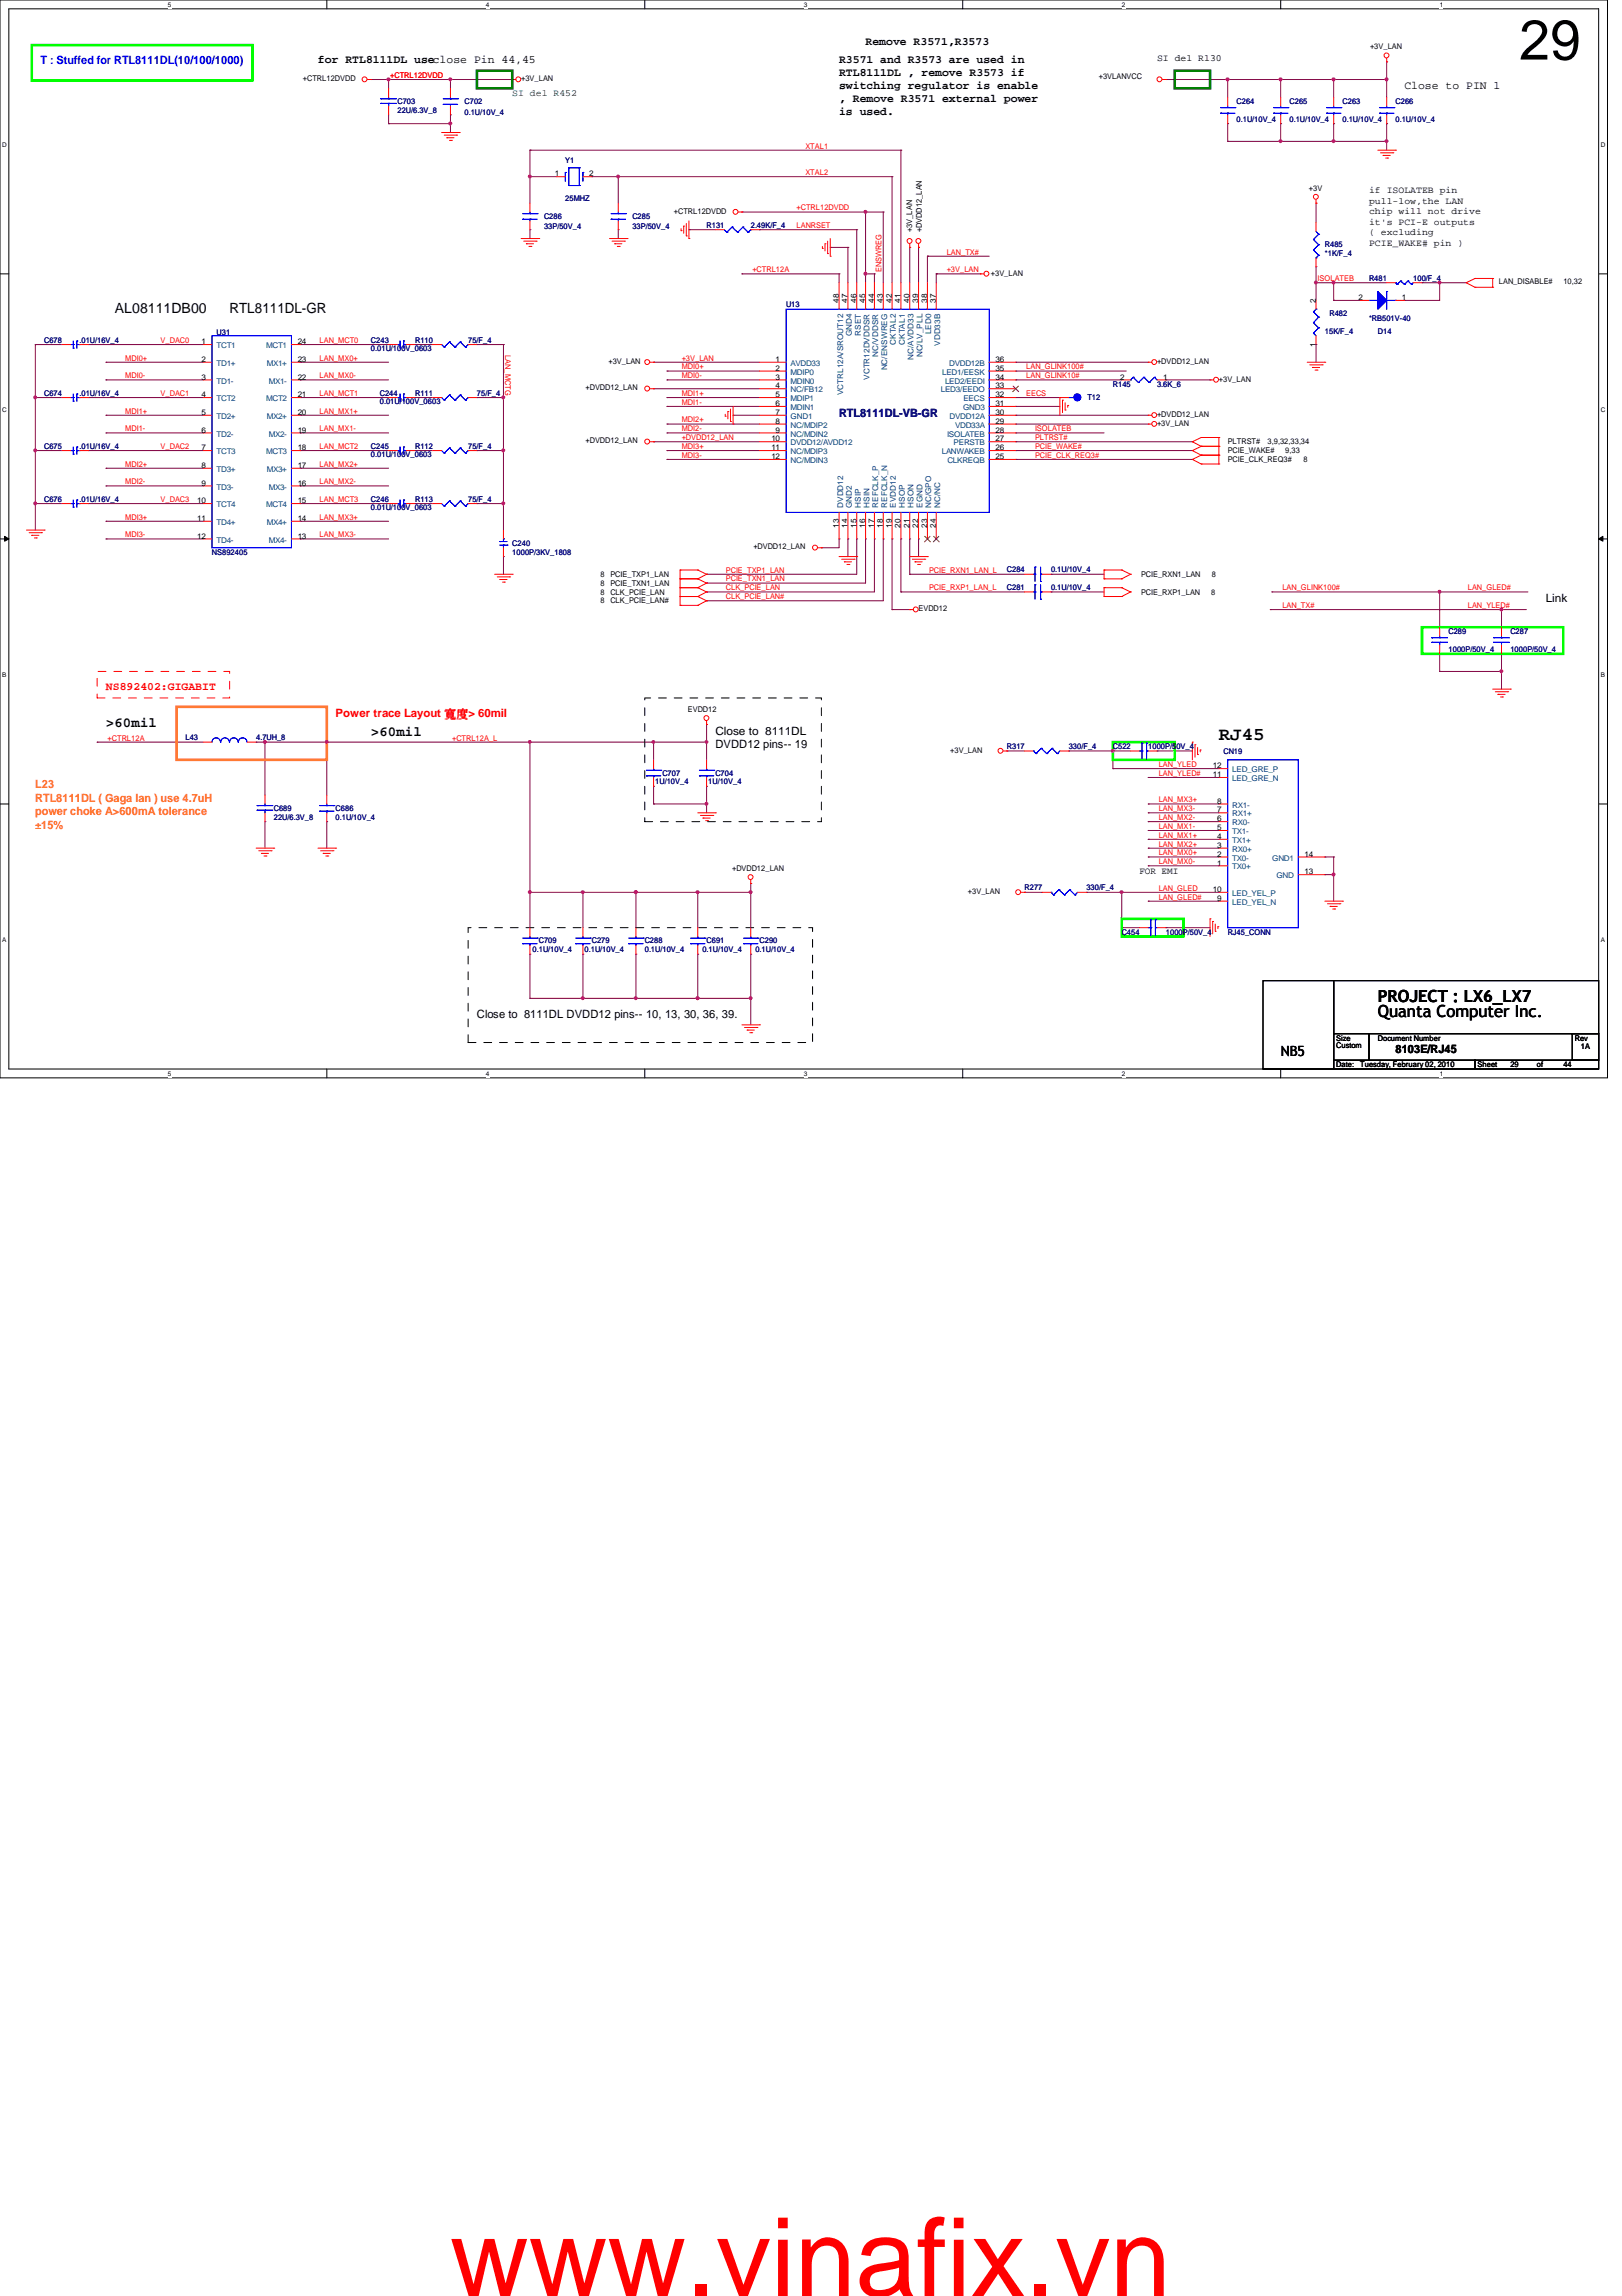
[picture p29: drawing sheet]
<svg xmlns="http://www.w3.org/2000/svg" width="210mm" height="297mm" viewBox="0 0 210 297" stroke-linecap="round" stroke-linejoin="round" font-family="sans-serif">
<defs><g id="words">
<text font-size="14.1" fill="#f00" x="58.2" y="297">www.vinafix.vn</text>
<text font-size="7.3" x="196.6" y="7.7">29</text>
<text font-size="2.4" x="157.7" y="95.7">RJ45</text>
<g font-size="2.2">
<text x="178.3" y="131.6">Quanta Computer Inc.</text>
<text x="178.3" y="129.6">PROJECT : LX6_LX7</text>
</g>
<g font-size="1.8">
<text x="14.9" y="40.5">AL08111DB00</text>
<text x="29.7" y="40.5">RTL8111DL-GR</text>
<text x="13.7" y="94.1">&gt;60mil</text>
<text x="48" y="95.3">&gt;60mil</text>
<text x="165.7" y="136.7">NB5</text>
</g>
<g font-size="1.5">
<text x="112" y="5.8">Remove R3571,R3573</text>
<text x="41.1" y="8.1">for RTL8111DL useclose Pin 44,45</text>
<text x="108.6" y="8.1">R3571 and R3573 are used in</text>
<text x="108.6" y="9.8">RTL8111DL , remove R3573 if</text>
<text x="108.6" y="11.5">switching regulator is enable</text>
<text x="181.7" y="11.5">Close to PIN 1</text>
<text x="108.6" y="13.2">, Remove R3571 external power</text>
<text x="108.6" y="14.9">is used.</text>
<text x="200" y="77.9">Link</text>
<text x="92.6" y="95.1">Close to 8111DL</text>
<text x="92.6" y="96.8">DVDD12 pins-- 19</text>
<text x="61.7" y="131.7">Close to 8111DL DVDD12 pins-- 10, 13, 30, 36, 39.</text>
<text x="180.6" y="136.2">8103E/RJ45</text>
</g>
<text font-size="1.5" fill="#00f" x="5.2" y="8.3">T : Stuffed for RTL8111DL(10/100/1000)</text>
<text font-size="1.5" fill="#000080" x="108.6" y="53.9">RTL8111DL-VB-GR</text>
<g font-size="1.5" fill="#f00">
<text x="13.7" y="89.2">NS892402:GIGABIT</text>
<text x="43.4" y="92.8">Power trace Layout 寬寬&gt; 60mil</text>
</g>
<g font-size="1.5" fill="#ff8000">
<text x="4.6" y="101.9">L23</text>
<text x="4.6" y="103.7">RTL8111DL ( Gaga lan ) use 4.7uH</text>
<text x="4.6" y="105.5">power choke A&gt;600mA tolerance</text>
<text x="4.6" y="107.3">±15%</text>
</g>
<g font-size="1.2">
<text x="149.7" y="7.9">SI del R130</text>
<text x="177.2" y="25">if ISOLATEB pin</text>
<text x="177.2" y="26.4">pull-low,the LAN</text>
<text x="177.2" y="27.7">chip will not drive</text>
<text x="177.2" y="29.1">it's PCI-E outputs</text>
<text x="177.2" y="30.4">( excluding</text>
<text x="177.2" y="31.8">PCIE_WAKE# pin )</text>
<text x="147.4" y="113">FOR EMI</text>
</g>
<text font-size="1.2" fill="#008000" x="66.3" y="12.4">SI del R452</text>
<g font-size="1">
<text x="39.2" y="10.5">+CTRL12DVDD</text>
<text x="67.4" y="10.5">+3V_LAN</text>
<text x="142.2" y="10.2">+3VLANVCC</text>
<text x="177.3" y="6.4">+3V_LAN</text>
<text x="71.8" y="22.8">1</text>
<text x="76.2" y="22.8">2</text>
<text x="87.2" y="27.6">+CTRL12DVDD</text>
<text x="169.4" y="24.7">+3V</text>
<text x="118" y="30.1" transform="rotate(-90 118 30.1)">+3V_LAN</text>
<text x="119.3" y="30.1" transform="rotate(-90 119.3 30.1)">+DVDD12_LAN</text>
<text x="128.2" y="35.6">+3V_LAN</text>
<text x="108.5" y="39.2" transform="rotate(-90 108.5 39.2)">48</text>
<text x="109.7" y="39.2" transform="rotate(-90 109.7 39.2)">47</text>
<text x="110.8" y="39.2" transform="rotate(-90 110.8 39.2)">46</text>
<text x="112" y="39.2" transform="rotate(-90 112 39.2)">45</text>
<text x="113.1" y="39.2" transform="rotate(-90 113.1 39.2)">44</text>
<text x="114.3" y="39.2" transform="rotate(-90 114.3 39.2)">43</text>
<text x="115.4" y="39.2" transform="rotate(-90 115.4 39.2)">42</text>
<text x="116.5" y="39.2" transform="rotate(-90 116.5 39.2)">41</text>
<text x="117.7" y="39.2" transform="rotate(-90 117.7 39.2)">40</text>
<text x="118.8" y="39.2" transform="rotate(-90 118.8 39.2)">39</text>
<text x="120" y="39.2" transform="rotate(-90 120 39.2)">38</text>
<text x="121.1" y="39.2" transform="rotate(-90 121.1 39.2)">37</text>
<text x="170.3" y="39.2" transform="rotate(-90 170.3 39.2)">2</text>
<text x="175.8" y="38.8">2</text>
<text x="181.4" y="38.8">1</text>
<text x="194" y="36.8">LAN_DISABLE#</text>
<text x="202.3" y="36.8">10,32</text>
<text x="26.1" y="44.5">1</text>
<text x="26.1" y="46.8">2</text>
<text x="38.5" y="44.5">24</text>
<text x="38.5" y="46.8">23</text>
<text x="78.7" y="47.1">+3V_LAN</text>
<text x="100.4" y="46.8">1</text>
<text x="100.4" y="48">2</text>
<text x="128.8" y="48">35</text>
<text x="128.8" y="46.8">36</text>
<text x="149.7" y="47.1">+DVDD12_LAN</text>
<text x="170.3" y="44.8" transform="rotate(-90 170.3 44.8)">1</text>
<text x="26.1" y="49.1">3</text>
<text x="26.1" y="53.7">5</text>
<text x="26.1" y="51.4">4</text>
<text x="38.5" y="49.1">22</text>
<text x="38.5" y="51.4">21</text>
<text x="38.5" y="53.7">20</text>
<text x="75.8" y="50.5">+DVDD12_LAN</text>
<text x="100.4" y="49.1">3</text>
<text x="100.4" y="50.2">4</text>
<text x="100.4" y="51.4">5</text>
<text x="100.4" y="52.5">6</text>
<text x="100.4" y="53.7">7</text>
<text x="128.8" y="49.1">34</text>
<text x="128.8" y="50.2">33</text>
<text x="128.8" y="51.4">32</text>
<text x="128.8" y="52.5">31</text>
<text x="128.8" y="53.7">30</text>
<text x="144.9" y="49.1">2</text>
<text x="149.7" y="53.9">+DVDD12_LAN</text>
<text x="150.5" y="49.1">1</text>
<text x="157.7" y="49.4">+3V_LAN</text>
<text x="26.1" y="56">6</text>
<text x="26.1" y="58.3">7</text>
<text x="38.5" y="56">19</text>
<text x="38.5" y="58.3">18</text>
<text x="75.8" y="57.4">+DVDD12_LAN</text>
<text x="99.8" y="57.1">10</text>
<text x="99.8" y="58.3">11</text>
<text x="99.8" y="59.4">12</text>
<text x="100.4" y="54.8">8</text>
<text x="100.4" y="56">9</text>
<text x="128.8" y="54.8">29</text>
<text x="128.8" y="56">28</text>
<text x="128.8" y="57.1">27</text>
<text x="128.8" y="58.3">26</text>
<text x="128.8" y="59.4">25</text>
<text x="149.7" y="55.1">+3V_LAN</text>
<text x="158.9" y="58.6">PCIE_WAKE#</text>
<text x="158.9" y="57.5">PLTRST#</text>
<text x="158.9" y="59.8">PCIE_CLK_REQ3#</text>
<text x="164" y="57.5">3,9,32,33,34</text>
<text x="166.3" y="58.6">9,33</text>
<text x="168.7" y="59.8">8</text>
<text x="25.5" y="65.1">10</text>
<text x="26.1" y="60.5">8</text>
<text x="26.1" y="62.8">9</text>
<text x="38.5" y="65.1">15</text>
<text x="38.5" y="62.8">16</text>
<text x="38.5" y="60.5">17</text>
<text x="25.5" y="67.4">11</text>
<text x="25.5" y="69.7">12</text>
<text x="38.5" y="69.7">13</text>
<text x="38.5" y="67.4">14</text>
<text x="97.5" y="71.1">+DVDD12_LAN</text>
<text x="108.5" y="68.3" transform="rotate(-90 108.5 68.3)">13</text>
<text x="109.7" y="68.3" transform="rotate(-90 109.7 68.3)">14</text>
<text x="110.8" y="68.3" transform="rotate(-90 110.8 68.3)">15</text>
<text x="112" y="68.3" transform="rotate(-90 112 68.3)">16</text>
<text x="113.1" y="68.3" transform="rotate(-90 113.1 68.3)">17</text>
<text x="114.3" y="68.3" transform="rotate(-90 114.3 68.3)">18</text>
<text x="115.4" y="68.3" transform="rotate(-90 115.4 68.3)">19</text>
<text x="116.5" y="68.3" transform="rotate(-90 116.5 68.3)">20</text>
<text x="117.7" y="68.3" transform="rotate(-90 117.7 68.3)">21</text>
<text x="118.8" y="68.3" transform="rotate(-90 118.8 68.3)">22</text>
<text x="120" y="68.3" transform="rotate(-90 120 68.3)">23</text>
<text x="121.1" y="68.3" transform="rotate(-90 121.1 68.3)">24</text>
<text x="77.7" y="75.8">8</text>
<text x="77.7" y="74.6">8</text>
<text x="77.7" y="76.9">8</text>
<text x="79" y="75.8">PCIE_TXN1_LAN</text>
<text x="79" y="74.6">PCIE_TXP1_LAN</text>
<text x="79" y="76.9">CLK_PCIE_LAN</text>
<text x="147.7" y="74.6">PCIE_RXN1_LAN</text>
<text x="147.7" y="76.9">PCIE_RXP1_LAN</text>
<text x="156.7" y="76.9">8</text>
<text x="156.8" y="74.6">8</text>
<text x="77.7" y="78.1">8</text>
<text x="79" y="78.1">CLK_PCIE_LAN#</text>
<text x="118.9" y="79.1">EVDD12</text>
<text x="89" y="92.1">EVDD12</text>
<text x="123" y="97.4">+3V_LAN</text>
<text x="157" y="99.4">12</text>
<text x="157" y="100.5">11</text>
<text x="157.5" y="104">8</text>
<text x="157.5" y="105.1">7</text>
<text x="157.5" y="106.3">6</text>
<text x="157.5" y="107.4">5</text>
<text x="94.7" y="112.7">+DVDD12_LAN</text>
<text x="157.5" y="108.5">4</text>
<text x="157.5" y="109.7">3</text>
<text x="157.5" y="110.8">2</text>
<text x="157.5" y="112">1</text>
<text x="168.8" y="110.8">14</text>
<text x="168.8" y="113.1">13</text>
<text x="125.3" y="115.7">+3V_LAN</text>
<text x="157" y="115.4">10</text>
<text x="157.5" y="116.5">9</text>
<text x="172.9" y="134.6">Size</text>
<text x="172.9" y="135.6">Custom</text>
<text x="178.3" y="134.6">Document Number</text>
<text x="203.8" y="134.6">Rev</text>
<text x="204.6" y="135.8">1A</text>
<text x="172.9" y="138">Date:</text>
<text x="176" y="138">Tuesday, February 02, 2010</text>
<text x="191.2" y="138">Sheet</text>
<text x="195.5" y="138">29</text>
<text x="198.9" y="138">of</text>
<text x="202.3" y="138">44</text>
</g>
<g font-size="1" fill="#f00">
<text x="50.5" y="10.1">+CTRL12DVDD</text>
<text x="104.2" y="22.6">XTAL2</text>
<text x="104.2" y="19.2">XTAL1</text>
<text x="103.1" y="29.5">LANRSET</text>
<text x="103.1" y="27.2">+CTRL12DVDD</text>
<text x="97.4" y="35.2">+CTRL12A</text>
<text x="114.1" y="35.2" transform="rotate(-90 114.1 35.2)">ENSWREG</text>
<text x="122.5" y="35.2">+3V_LAN</text>
<text x="122.5" y="32.9">LAN_TX#</text>
<text x="170.5" y="36.4">ISOLATEB</text>
<text x="16.2" y="46.7">MDI0+</text>
<text x="20.8" y="44.4">V_DAC0</text>
<text x="41.4" y="44.4">LAN_MCT0</text>
<text x="41.4" y="46.7">LAN_MX0+</text>
<text x="65.4" y="45.9" transform="rotate(90 65.4 45.9)">LAN_MCTG</text>
<text x="88.2" y="46.7">+3V_LAN</text>
<text x="88.2" y="47.8">MDI0+</text>
<text x="132.8" y="47.8">LAN_GLINK100#</text>
<text x="16.2" y="53.5">MDI1+</text>
<text x="16.2" y="48.9">MDI0-</text>
<text x="20.8" y="51.2">V_DAC1</text>
<text x="41.4" y="51.2">LAN_MCT1</text>
<text x="41.4" y="53.5">LAN_MX1+</text>
<text x="41.4" y="48.9">LAN_MX0-</text>
<text x="88.2" y="52.4">MDI1-</text>
<text x="88.2" y="48.9">MDI0-</text>
<text x="88.2" y="51.2">MDI1+</text>
<text x="132.8" y="48.9">LAN_GLINK10#</text>
<text x="132.8" y="51.2">EECS</text>
<text x="16.2" y="55.8">MDI1-</text>
<text x="20.8" y="58.1">V_DAC2</text>
<text x="41.4" y="58.1">LAN_MCT2</text>
<text x="41.4" y="55.8">LAN_MX1-</text>
<text x="88.2" y="56.9">+DVDD12_LAN</text>
<text x="88.2" y="58.1">MDI3+</text>
<text x="88.2" y="55.8">MDI2-</text>
<text x="88.2" y="54.7">MDI2+</text>
<text x="88.2" y="59.2">MDI3-</text>
<text x="133.9" y="55.8">ISOLATEB</text>
<text x="133.9" y="58.1">PCIE_WAKE#</text>
<text x="133.9" y="56.9">PLTRST#</text>
<text x="133.9" y="59.2">PCIE_CLK_REQ3#</text>
<text x="16.2" y="62.7">MDI2-</text>
<text x="16.2" y="60.4">MDI2+</text>
<text x="20.8" y="64.9">V_DAC3</text>
<text x="41.4" y="62.7">LAN_MX2-</text>
<text x="41.4" y="64.9">LAN_MCT3</text>
<text x="41.4" y="60.4">LAN_MX2+</text>
<text x="16.2" y="69.5">MDI3-</text>
<text x="16.2" y="67.2">MDI3+</text>
<text x="41.4" y="67.2">LAN_MX3+</text>
<text x="41.4" y="69.5">LAN_MX3-</text>
<text x="93.9" y="75.2">PCIE_TXN1_LAN</text>
<text x="93.9" y="74.1">PCIE_TXP1_LAN</text>
<text x="93.9" y="76.4">CLK_PCIE_LAN</text>
<text x="93.9" y="77.5">CLK_PCIE_LAN#</text>
<text x="120.2" y="74.1">PCIE_RXN1_LAN_L</text>
<text x="120.2" y="76.4">PCIE_RXP1_LAN_L</text>
<text x="165.9" y="76.4">LAN_GLINK100#</text>
<text x="189.9" y="76.4">LAN_GLED#</text>
<text x="165.9" y="78.7">LAN_TX#</text>
<text x="189.9" y="78.7">LAN_YLED#</text>
<text x="13.9" y="95.8">+CTRL12A</text>
<text x="58.5" y="95.8">+CTRL12A_L</text>
<text x="149.9" y="99.2">LAN_YLED</text>
<text x="149.9" y="100.4">LAN_YLED#</text>
<text x="149.9" y="104.9">LAN_MX3-</text>
<text x="149.9" y="103.8">LAN_MX3+</text>
<text x="149.9" y="107.2">LAN_MX1-</text>
<text x="149.9" y="106.1">LAN_MX2-</text>
<text x="149.9" y="109.5">LAN_MX2+</text>
<text x="149.9" y="108.4">LAN_MX1+</text>
<text x="149.9" y="110.7">LAN_MX0+</text>
<text x="149.9" y="111.8">LAN_MX0-</text>
<text x="149.9" y="116.4">LAN_GLED#</text>
<text x="149.9" y="115.2">LAN_GLED</text>
</g>
<g font-size="1" fill="#000080">
<text x="51.4" y="13.5">C703</text>
<text x="51.4" y="14.6">22U/6.3V_8</text>
<text x="60.1" y="13.5">C702</text>
<text x="60.1" y="14.8">0.1U/10V_4</text>
<text x="160" y="13.5">C264</text>
<text x="160" y="15.7">0.1U/10V_4</text>
<text x="166.9" y="13.5">C265</text>
<text x="166.9" y="15.7">0.1U/10V_4</text>
<text x="173.7" y="13.5">C263</text>
<text x="173.7" y="15.7">0.1U/10V_4</text>
<text x="180.6" y="13.5">C266</text>
<text x="180.6" y="15.7">0.1U/10V_4</text>
<text x="73.2" y="21.1">Y1</text>
<text x="70.4" y="28.3">C286</text>
<text x="70.4" y="29.7">33P/50V_4</text>
<text x="73.2" y="26">25MHZ</text>
<text x="81.8" y="28.3">C285</text>
<text x="81.8" y="29.7">33P/50V_4</text>
<text x="91.4" y="29.5">R131</text>
<text x="97.2" y="29.5">2.49K/F_4</text>
<text x="171.4" y="32">R485</text>
<text x="171.4" y="33.1">*1K/F_4</text>
<text x="101.7" y="39.8">U13</text>
<text x="172" y="40.9">R482</text>
<text x="177.2" y="41.6">*RB501V-40</text>
<text x="177.2" y="36.3">R481</text>
<text x="182.9" y="36.3">100/F_4</text>
<text x="5.7" y="44.3">C678</text>
<text x="10.3" y="44.3">.01U/16V_4</text>
<text x="28" y="43.3">U31</text>
<text x="48" y="44.3">C243</text>
<text x="48" y="45.5">0.01U/100V_0603</text>
<text x="53.7" y="44.3">R110</text>
<text x="60.6" y="44.3">75/F_4</text>
<text x="171.4" y="43.2">15K/F_4</text>
<text x="178.3" y="43.2">D14</text>
<text x="5.7" y="51.2">C674</text>
<text x="10.3" y="51.2">.01U/16V_4</text>
<text x="49.1" y="51.2">C244</text>
<text x="49.1" y="52.3">0.01U/100V_0603</text>
<text x="53.7" y="51.2">R111</text>
<text x="61.7" y="51.2">75/F_4</text>
<text x="140.7" y="51.8">T12</text>
<text x="144" y="50">R145</text>
<text x="149.7" y="50">3.6K_6</text>
<text x="5.7" y="58">C675</text>
<text x="10.3" y="58">.01U/16V_4</text>
<text x="48" y="58">C245</text>
<text x="48" y="59.2">0.01U/100V_0603</text>
<text x="53.7" y="58">R112</text>
<text x="60.6" y="58">75/F_4</text>
<text x="5.7" y="64.9">C676</text>
<text x="10.3" y="64.9">.01U/16V_4</text>
<text x="48" y="64.9">C246</text>
<text x="53.7" y="64.9">R113</text>
<text x="60.6" y="64.9">75/F_4</text>
<text x="27.4" y="71.8">NS892405</text>
<text x="48" y="66">0.01U/100V_0603</text>
<text x="66.3" y="70.6">C240</text>
<text x="66.3" y="71.8">1000P/3KV_1808</text>
<text x="130.3" y="76.3">C281</text>
<text x="130.3" y="74">C284</text>
<text x="136" y="76.3">0.1U/10V_4</text>
<text x="136" y="74">0.1U/10V_4</text>
<text x="187.5" y="82">C289</text>
<text x="195.5" y="82">C287</text>
<text x="187.5" y="84.3">1000P/50V_4</text>
<text x="195.5" y="84.3">1000P/50V_4</text>
<text x="24" y="95.8">L43</text>
<text x="33.1" y="95.8">4.7UH_8</text>
<text x="84.8" y="101.5">1U/10V_4</text>
<text x="85.7" y="100.3">C707</text>
<text x="91.7" y="101.5">1U/10V_4</text>
<text x="92.6" y="100.3">C704</text>
<text x="130.3" y="96.9">R317</text>
<text x="138.3" y="96.9">330/F_4</text>
<text x="144" y="96.9">C522</text>
<text x="148.6" y="96.9">1000P/50V_4</text>
<text x="158.3" y="97.6">CN19</text>
<text x="35.4" y="104.9">C689</text>
<text x="35.4" y="106">22U/6.3V_8</text>
<text x="43.4" y="104.9">C686</text>
<text x="43.4" y="106">0.1U/10V_4</text>
<text x="132.6" y="115.2">R277</text>
<text x="140.6" y="115.2">330/F_4</text>
<text x="68.9" y="123.2">0.1U/10V_4</text>
<text x="69.7" y="122">C709</text>
<text x="75.6" y="123.2">0.1U/10V_4</text>
<text x="76.6" y="122">C279</text>
<text x="83.4" y="122">C288</text>
<text x="83.4" y="123.2">0.1U/10V_4</text>
<text x="90.9" y="123.2">0.1U/10V_4</text>
<text x="91.4" y="122">C691</text>
<text x="97.7" y="123.2">0.1U/10V_4</text>
<text x="98.3" y="122">C290</text>
<text x="145.2" y="120.9">C454</text>
<text x="150.9" y="120.9">1000P/50V_4</text>
<text x="158.9" y="120.9">RJ45_CONN</text>
</g>
<g font-size="1" fill="#004080">
<text x="28" y="45">TCT1</text>
<text x="28" y="47.3">TD1+</text>
<text x="34.5" y="45">MCT1</text>
<text x="34.5" y="47.3">MX1+</text>
<text x="102.3" y="47.3">AVDD33</text>
<text x="110.2" y="43.5" transform="rotate(-90 110.2 43.5)">GND4</text>
<text x="111.4" y="43.4" transform="rotate(-90 111.4 43.4)">RSET</text>
<text x="113.7" y="46.1" transform="rotate(-90 113.7 46.1)">NC/VDDSR</text>
<text x="114.8" y="47.9" transform="rotate(-90 114.8 47.9)">NC/ENSWREG</text>
<text x="116" y="44.6" transform="rotate(-90 116 44.6)">CKTAL2</text>
<text x="117.1" y="44.6" transform="rotate(-90 117.1 44.6)">CKTAL1</text>
<text x="118.2" y="46.6" transform="rotate(-90 118.2 46.6)">NC/AVDD33</text>
<text x="119.4" y="46.2" transform="rotate(-90 119.4 46.2)">NC/LV_PLL</text>
<text x="120.5" y="43.3" transform="rotate(-90 120.5 43.3)">LED0</text>
<text x="121.7" y="44.7" transform="rotate(-90 121.7 44.7)">VDD33B</text>
<text x="122.9" y="47.3">DVDD12B</text>
<text x="28" y="49.6">TD1-</text>
<text x="28" y="51.9">TCT2</text>
<text x="34.5" y="51.9">MCT2</text>
<text x="34.8" y="49.6">MX1-</text>
<text x="102.3" y="48.5">MDIP0</text>
<text x="102.3" y="49.6">MDIN0</text>
<text x="102.3" y="50.8">NC/FB12</text>
<text x="102.3" y="51.9">MDIP1</text>
<text x="102.3" y="53">MDIN1</text>
<text x="109.1" y="51.1" transform="rotate(-90 109.1 51.1)">VCTRL12A/SROUT12</text>
<text x="112.5" y="49.1" transform="rotate(-90 112.5 49.1)">VCTR12DVDDSR</text>
<text x="121.8" y="50.8">LED3/EEDO</text>
<text x="121.9" y="48.5">LED1/EESK</text>
<text x="122.3" y="49.6">LED2/EEDI</text>
<text x="124.6" y="53">GND3</text>
<text x="124.7" y="51.9">EECS</text>
<text x="28" y="54.2">TD2+</text>
<text x="28" y="56.5">TD2-</text>
<text x="28" y="58.8">TCT3</text>
<text x="34.5" y="58.8">MCT3</text>
<text x="34.5" y="54.2">MX2+</text>
<text x="34.8" y="56.5">MX2-</text>
<text x="102.3" y="54.2">GND1</text>
<text x="102.3" y="55.3">NC/MDIP2</text>
<text x="102.3" y="56.5">NC/MDIN2</text>
<text x="102.3" y="57.6">DVDD12/AVDD12</text>
<text x="102.3" y="58.8">NC/MDIP3</text>
<text x="102.3" y="59.9">NC/MDIN3</text>
<text x="121.9" y="58.8">LANWAKEB</text>
<text x="122.6" y="56.5">ISOLATEB</text>
<text x="122.6" y="59.9">CLKREQB</text>
<text x="122.9" y="54.2">DVDD12A</text>
<text x="123.4" y="57.6">PERSTB</text>
<text x="123.6" y="55.3">VDD33A</text>
<text x="28" y="61">TD3+</text>
<text x="28" y="63.3">TD3-</text>
<text x="28" y="65.6">TCT4</text>
<text x="34.5" y="65.6">MCT4</text>
<text x="34.5" y="61">MX3+</text>
<text x="34.8" y="63.3">MX3-</text>
<text x="109.1" y="65.7" transform="rotate(-90 109.1 65.7)">DVDD12</text>
<text x="110.2" y="65.7" transform="rotate(-90 110.2 65.7)">GND2</text>
<text x="111.4" y="65.7" transform="rotate(-90 111.4 65.7)">HSIP</text>
<text x="112.5" y="65.7" transform="rotate(-90 112.5 65.7)">HSIN</text>
<text x="113.7" y="65.7" transform="rotate(-90 113.7 65.7)">REFCLK_P</text>
<text x="114.8" y="65.7" transform="rotate(-90 114.8 65.7)">REFCLK_N</text>
<text x="116" y="65.7" transform="rotate(-90 116 65.7)">EVDD12</text>
<text x="117.1" y="65.7" transform="rotate(-90 117.1 65.7)">HSOP</text>
<text x="118.2" y="65.7" transform="rotate(-90 118.2 65.7)">HSON</text>
<text x="119.4" y="65.7" transform="rotate(-90 119.4 65.7)">EGND</text>
<text x="120.5" y="65.7" transform="rotate(-90 120.5 65.7)">NC/GPO</text>
<text x="121.7" y="65.7" transform="rotate(-90 121.7 65.7)">NC/NC</text>
<text x="28" y="67.9">TD4+</text>
<text x="28" y="70.2">TD4-</text>
<text x="34.5" y="67.9">MX4+</text>
<text x="34.8" y="70.2">MX4-</text>
<text x="159.5" y="99.9">LED_GRE_P</text>
<text x="159.5" y="101">LED_GRE_N</text>
<text x="159.5" y="104.5">RX1-</text>
<text x="159.5" y="105.6">RX1+</text>
<text x="159.5" y="106.8">RX0-</text>
<text x="159.5" y="107.9">TX1-</text>
<text x="159.5" y="109.1">TX1+</text>
<text x="159.5" y="110.2">RX0+</text>
<text x="159.5" y="111.3">TX0-</text>
<text x="159.5" y="112.5">TX0+</text>
<text x="164.6" y="111.3">GND1</text>
<text x="165.2" y="113.6">GND</text>
<text x="159.5" y="115.9">LED_YEL_P</text>
<text x="159.5" y="117.1">LED_YEL_N</text>
</g>
<g font-size=".8">
<text x="21.7" y=".9">5</text>
<text x="62.9" y=".9">4</text>
<text x="104" y=".9">3</text>
<text x="145.2" y=".9">2</text>
<text x="186.3" y=".9">1</text>
<text x=".3" y="19.1">D</text>
<text x="207.2" y="19.1">D</text>
<text x=".3" y="53.3">C</text>
<text x="207.2" y="53.3">C</text>
<text x=".3" y="87.6">B</text>
<text x="207.2" y="87.6">B</text>
<text x=".3" y="121.9">A</text>
<text x="207.2" y="121.9">A</text>
<text x="21.7" y="139.2">5</text>
<text x="62.9" y="139.2">4</text>
<text x="104" y="139.2">3</text>
<text x="145.2" y="139.2">2</text>
<text x="186.3" y="139.2">1</text>
</g>
</g></defs>
<path d="M0 0h208v139.4h-208zM1.1 1.1h205.8v137.2h-205.8z" fill="none" stroke="#000" stroke-width=".13"/>
<g fill="#fff">
<path d="M21.7 .1h.5v1h-.5z"/>
<path d="M21.7 138.4h.5v1h-.5z"/>
</g>
<path d="M42.3 0v1.1M42.3 138.3v1.1" fill="none" stroke="#000" stroke-width=".13"/>
<g fill="#fff">
<path d="M62.9 .1h.4v1h-.4z"/>
<path d="M62.9 138.4h.4v1h-.4z"/>
</g>
<path d="M83.4 0v1.1M83.4 138.3v1.1" fill="none" stroke="#000" stroke-width=".13"/>
<g fill="#fff">
<path d="M104 .1h.5v1h-.5z"/>
<path d="M104 138.4h.5v1h-.5z"/>
</g>
<path d="M124.6 0v1.1M124.6 138.3v1.1" fill="none" stroke="#000" stroke-width=".13"/>
<g fill="#fff">
<path d="M145.2 .1h.4v1h-.4z"/>
<path d="M145.2 138.4h.4v1h-.4z"/>
</g>
<path d="M165.7 0v1.1M165.7 138.3v1.1" fill="none" stroke="#000" stroke-width=".13"/>
<g fill="#fff">
<path d="M186.3 .1h.5v1h-.5z"/>
<path d="M186.3 138.4h.5v1h-.5z"/>
<path d="M.3 18.3h.6v.9h-.6z"/>
<path d="M207.2 18.3h.6v.9h-.6z"/>
<path d="M.3 52.6h.6v.9h-.6z"/>
<path d="M207.2 52.6h.6v.9h-.6z"/>
</g>
<path d="M0 35.4h1.1M206.9 35.4h1.1" fill="none" stroke="#000" stroke-width=".13"/>
<g fill="#fff">
<path d="M.3 86.9h.5v.9h-.5z"/>
<path d="M207.2 86.9h.5v.9h-.5z"/>
</g>
<path d="M0 69.7h1.1M.6 69.4l.5 .3-.5 .3zM206.9 69.7l.5-.3v.6zM206.9 69.7h1.1" fill="none" stroke="#000" stroke-width=".13"/>
<path d="M.6 69.4l.5 .3-.5 .3zM206.9 69.7l.5-.3v.6z" fill="#000"/>
<g fill="#fff">
<path d="M.3 121.2h.5v.9h-.5z"/>
<path d="M207.2 121.2h.5v.9h-.5z"/>
</g>
<path d="M0 104h1.1M206.9 104h1.1" fill="none" stroke="#000" stroke-width=".13"/>
<path d="M96 35.4h.1M96 35.4h12.6M118.9 32h.1M118.9 32v4.6M170.3 36.6h.1M170.3 36.6v2.3M109.7 69.7h.1M109.7 69.7v2.3" fill="none" stroke="#800040" stroke-width=".13"/>
<path d="M170.1 36.4h.3v.3h-.1h-.2z" fill-rule="evenodd" fill="#f0f"/>
<path d="M170.1 36.4h.3v.3h-.1h-.2z" fill="none" stroke="#f0f" stroke-width=".13"/>
<g fill="none" stroke="#800040" stroke-width=".13">
<path d="M172.6 36.6h.1M172.6 36.6h6.9M84.6 50.3h.1M84.6 50.3h13.7M110.9 69.7h.1M110.9 69.7v4.6M112 69.7h.1M112 69.7v5.7M113.2 69.7h.1M113.2 69.7v6.9M114.3 69.7h.1M114.3 69.7v8"/>
<path d="M118.9 69.7h.1M118.9 69.7v2.3"/>
</g>
<path d="M172.4 36.4h.3v.3h-.1h-.2z" fill-rule="evenodd" fill="#f0f"/>
<path d="M172.4 36.4h.3v.3h-.1h-.2z" fill="none" stroke="#f0f" stroke-width=".13"/>
<path d="M68.6 22.9h.1M68.6 22.9h3.4M121.2 35.4h.1M121.2 35.4h5.7M170.3 26.3h.1M170.3 26.3v2.5M84.6 57.1h.1M84.6 57.1h13.7" fill="none" stroke="#800040" stroke-width=".13"/>
<path d="M68.4 22.7h.3v.3h-.2h-.1z" fill-rule="evenodd" fill="#f0f"/>
<path d="M68.4 22.7h.3v.3h-.2h-.1z" fill="none" stroke="#f0f" stroke-width=".13"/>
<path d="M116.6 19.4h.1M116.6 19.4v17.2M80 22.9h.1M80 22.9h35.4M115.4 22.9h.1M115.4 22.9v13.7" fill="none" stroke="#800040" stroke-width=".13"/>
<path d="M79.9 22.7h.2v.3h-.1h-.1z" fill-rule="evenodd" fill="#f0f"/>
<path d="M79.9 22.7h.2v.3h-.1h-.1z" fill="none" stroke="#f0f" stroke-width=".13"/>
<path d="M68.6 19.4h.1M68.6 19.4h48M68.6 19.4v3.5M80 22.9h.1M80 22.9v3.4M186.3 36.6h.1M186.3 36.6h3.4" fill="none" stroke="#800040" stroke-width=".13"/>
<path d="M186.2 36.4h.2v.3h-.1h-.1z" fill-rule="evenodd" fill="#f0f"/>
<path d="M186.2 36.4h.2v.3h-.1h-.1z" fill="none" stroke="#f0f" stroke-width=".13"/>
<g fill="none" stroke="#800040" stroke-width=".13">
<path d="M58.3 10.3h.1M58.3 10.3h8M76.6 22.9h.1M76.6 22.9h3.4M89.2 29.7h.1M89.2 29.7h3.4M107.4 32h.1M107.4 32h2.3M109.7 32h.1M109.7 32v4.6M110.9 29.7h.1M110.9 29.7v6.9"/>
<path d="M120 33.1h.1M120 33.1h8M120 33.1v3.5M170.3 34.5h.1M170.3 34.5v2.1M181.7 38.9h.1M184 36.6h.1M184 36.6h2.3M186.3 36.6h.1M186.3 36.6v2.3h-4.6M131.4 56h.1M131.4 52.6h.1"/>
<path d="M131.4 46.9h.1M131.4 49.1h.1M131.4 51.4h.1M131.4 48h.1M131.4 56h11.5M131.4 52.6h5.8M131.4 46.9h17.2M131.4 49.1h13.8M131.4 51.4h5.8M131.4 48h14.4M115.4 69.7h.1M115.4 78.9h.1"/>
<path d="M115.4 69.7v9.2M115.4 78.9h2.3M116.6 69.7h.1M116.6 69.7v6.9M117.7 69.7h.1M117.7 69.7v4.6M136 74.3h.1M136 76.6h.1M136 74.3h6.9M136 76.6h6.9"/>
</g>
<path d="M58.1 10.1h.3v.3l-.1 .1-.2-.1z" fill-rule="evenodd" fill="#f0f"/>
<path d="M58.1 10.1h.3v.3l-.1 .1-.2-.1z" fill="none" stroke="#f0f" stroke-width=".13"/>
<g fill="none" stroke="#800040" stroke-width=".13">
<path d="M68.6 22.9h.1M68.6 22.9v3.4M98.3 29.7h.1M98.3 29.7h12.6M112 35.4h.1M112 35.4v1.2M121.2 35.4h.1M121.2 35.4v1.2M84.6 46.9h.1M84.6 46.9h13.7M86.3 58.3h.1M86.3 52.6h.1"/>
<path d="M86.3 56h.1M86.3 49.1h.1M86.3 54.9h.1M86.3 59.4h.1M86.3 48h.1M86.3 51.4h.1M86.3 58.3h12M86.3 52.6h12M86.3 56h12M86.3 49.1h12M86.3 54.9h12M86.3 59.4h12"/>
<path d="M86.3 48h12M86.3 51.4h12M131.4 58.3h.1M131.4 58.3h22.9M91.4 75.4h.1M91.4 74.3h.1M91.4 76.6h.1M91.4 74.3h19.5M91.4 75.4h20.6M91.4 76.6h21.8M116.6 76.6h.1M116.6 76.6h16"/>
<path d="M117.7 74.3h.1M117.7 74.3h14.9"/>
</g>
<path d="M111.9 35.3h.2v.2l-.1 .1-.1-.1z" fill-rule="evenodd" fill="#f0f"/>
<path d="M111.9 35.3h.2v.2l-.1 .1-.1-.1z" fill="none" stroke="#f0f" stroke-width=".13"/>
<g fill="none" stroke="#800040" stroke-width=".13">
<path d="M68.6 29.7h.1M68.6 29.7v1.2M80 29.7h.1M80 29.7v1.2M96 27.4h.1M96 27.4h16M114.3 27.4h.1M114.3 27.4v9.2M117.7 32h.1M117.7 32v4.6M94.9 53.7h.1M94.9 53.7h3.4"/>
<path d="M131.4 53.7h.1M131.4 54.9h.1M131.4 53.7h17.2M131.4 54.9h17.2M150.9 49.1h.1M150.9 49.1h5.7M170.3 44.6h.1M170.3 44.6v2.3M91.4 77.7h.1M91.4 77.7h22.9M106.3 70.9h.1M108.6 69.7h.1"/>
<path d="M108.6 69.7v1.2h-2.3"/>
</g>
<path d="M111.9 27.3h.2v.2l-.1 .1-.1-.1z" fill-rule="evenodd" fill="#f0f"/>
<path d="M111.9 27.3h.2v.2l-.1 .1-.1-.1z" fill="none" stroke="#f0f" stroke-width=".13"/>
<g fill="none" stroke="#800040" stroke-width=".13">
<path d="M11.4 58.3h.1M11.4 51.4h.1M11.4 44.6h.1M11.4 44.6h14.9M11.4 51.4h14.9M11.4 58.3h14.9M13.7 56h.1M13.7 53.7h.1M13.7 49.1h.1M13.7 46.9h.1M13.7 56h12.6M13.7 53.7h12.6"/>
<path d="M13.7 49.1h12.6M13.7 46.9h12.6M38.9 44.6h.1M38.9 51.4h.1M38.9 58.3h.1M38.9 44.6h11.4M38.9 51.4h11.4M38.9 58.3h11.4M53.7 44.6h.1M53.7 58.3h.1M53.7 51.4h.1M53.7 44.6h2.3"/>
<path d="M53.7 51.4h2.3M53.7 58.3h2.3M61.7 44.6h.1M61.7 44.6h3.5M65.2 44.6h.1M65.2 58.3h.1M65.2 44.6v6.8M65.2 58.3v10.3M4.6 65.2h.1M4.6 65.2v3.4M11.4 65.2h.1M11.4 65.2h14.9"/>
<path d="M13.7 69.7h.1M13.7 67.4h.1M13.7 62.9h.1M13.7 60.6h.1M13.7 62.9h12.6M13.7 69.7h12.6M13.7 67.4h12.6M13.7 60.6h12.6M38.9 62.9h.1M38.9 65.2h.1M38.9 62.9h11.4M38.9 65.2h11.4"/>
<path d="M61.7 65.2h.1M61.7 65.2h3.5M65.2 65.2h.1M65.2 72h.1M65.2 72v2.3"/>
</g>
<path d="M65 65h.3v.2l-.2 .1-.1-.1z" fill-rule="evenodd" fill="#f0f"/>
<path d="M65 65h.3v.2l-.2 .1-.1-.1z" fill="none" stroke="#f0f" stroke-width=".13"/>
<path d="M65 58.1h.3v.3l-.2 .1-.1-.1z" fill-rule="evenodd" fill="#f0f"/>
<path d="M65 58.1h.3v.3l-.2 .1-.1-.1z" fill="none" stroke="#f0f" stroke-width=".13"/>
<path d="M61.7 58.3h.1M61.7 51.4h.1M61.7 51.4h3.5M65.2 51.4h.1M65.2 51.4v6.9h-3.5" fill="none" stroke="#800040" stroke-width=".13"/>
<path d="M65 51.3h.3v.2l-.2 .1-.1-.1z" fill-rule="evenodd" fill="#f0f"/>
<path d="M65 51.3h.3v.2l-.2 .1-.1-.1z" fill="none" stroke="#f0f" stroke-width=".13"/>
<path d="M4.6 44.6h.1M4.6 51.4h.1M4.6 44.6h3.4M4.6 51.4v6.9M4.6 65.2h.1M4.6 65.2h3.4" fill="none" stroke="#800040" stroke-width=".13"/>
<path d="M4.4 51.3h.3v.2l-.2 .1-.1-.1z" fill-rule="evenodd" fill="#f0f"/>
<path d="M4.4 51.3h.3v.2l-.2 .1-.1-.1z" fill="none" stroke="#f0f" stroke-width=".13"/>
<path d="M4.6 58.3h.1M4.6 58.3v6.9" fill="none" stroke="#800040" stroke-width=".13"/>
<path d="M4.4 65h.3v.2l-.2 .1-.1-.1z" fill-rule="evenodd" fill="#f0f"/>
<path d="M4.4 65h.3v.2l-.2 .1-.1-.1z" fill="none" stroke="#f0f" stroke-width=".13"/>
<path d="M4.4 58.1h.3v.3l-.2 .1-.1-.1z" fill-rule="evenodd" fill="#f0f"/>
<path d="M4.4 58.1h.3v.3l-.2 .1-.1-.1z" fill="none" stroke="#f0f" stroke-width=".13"/>
<g fill="none" stroke="#800040" stroke-width=".13">
<path d="M108.6 35.4h.1M108.6 35.4v1.2M112 35.4h.1M112 27.4h.1M112 35.4h1.2M112 27.4v8M112 27.4h2.3M113.2 35.4h.1M113.2 35.4v1.2M170.3 36.6h.1M170.3 36.6h2.3M172.6 38.9h.1"/>
<path d="M172.6 36.6h.1M172.6 38.9h3.4M172.6 36.6v2.3M4.6 58.3h.1M4.6 44.6h.1M4.6 51.4h.1M4.6 58.3h3.4M4.6 44.6v6.8M4.6 51.4h3.4M38.9 56h.1M38.9 53.7h.1M38.9 46.9h.1"/>
<path d="M38.9 56h11.4M38.9 53.7h11.4M38.9 46.9h11.4M131.4 57.1h.1M131.4 57.1h22.9M38.9 67.4h.1M38.9 69.7h.1M38.9 60.6h.1M38.9 67.4h11.4M38.9 69.7h11.4M38.9 60.6h11.4M53.7 65.2h.1"/>
<path d="M53.7 65.2h2.3M194.3 78.9h.1M194.3 78.9h3.2M194.3 84.6h.1M194.3 84.6v2.3"/>
</g>
<path d="M194.2 78.7h.2v.3h-.1h-.1z" fill-rule="evenodd" fill="#f0f"/>
<path d="M194.2 78.7h.2v.3h-.1h-.1z" fill="none" stroke="#f0f" stroke-width=".13"/>
<path d="M186.3 76.6h.1M186.3 76.6v4.6M194.3 78.9h.1M194.3 78.9v2.3M194.3 86.9h.1M194.3 86.9v2.3" fill="none" stroke="#800040" stroke-width=".13"/>
<path d="M194.2 86.7h.2v.3h-.1h-.1z" fill-rule="evenodd" fill="#f0f"/>
<path d="M194.2 86.7h.2v.3h-.1h-.1z" fill="none" stroke="#f0f" stroke-width=".13"/>
<path d="M164.6 76.6h.1M164.6 76.6h33.1M186.3 76.6h.1M186.3 86.9h.1M186.3 84.6h.1M186.3 86.9h8M186.3 84.6v2.3" fill="none" stroke="#800040" stroke-width=".13"/>
<path d="M186.2 76.4h.2v.3l-.1 .1-.1-.1z" fill-rule="evenodd" fill="#f0f"/>
<path d="M186.2 76.4h.2v.3l-.1 .1-.1-.1z" fill="none" stroke="#f0f" stroke-width=".13"/>
<path d="M158.9 10.3h.1M158.9 10.3h6.8M165.7 10.3h.1M165.7 10.3v2.3M38.9 49.1h.1M38.9 49.1h11.4M164.4 78.9h.1M164.4 78.9h29.9" fill="none" stroke="#800040" stroke-width=".13"/>
<path d="M158.7 10.1h.3v.3l-.2 .1-.1-.1z" fill-rule="evenodd" fill="#f0f"/>
<path d="M158.7 10.1h.3v.3l-.2 .1-.1-.1z" fill="none" stroke="#f0f" stroke-width=".13"/>
<path d="M165.7 16h.1M165.7 18.3h.1M165.7 16v2.3M165.7 18.3h6.9" fill="none" stroke="#800040" stroke-width=".13"/>
<path d="M165.6 18.1h.2v.3l-.1 .1-.1-.1z" fill-rule="evenodd" fill="#f0f"/>
<path d="M165.6 18.1h.2v.3l-.1 .1-.1-.1z" fill="none" stroke="#f0f" stroke-width=".13"/>
<g fill="none" stroke="#800040" stroke-width=".13">
<path d="M150.9 10.3h.1M150.9 10.3h8M158.9 10.3h.1M158.9 16h.1M158.9 18.3h.1M158.9 10.3v2.3M158.9 16v2.3M158.9 18.3h6.8M165.7 10.3h.1M165.7 10.3h6.9M172.6 10.3h.1M172.6 10.3v2.3"/>
<path d="M179.5 18.3h.1M179.5 18.3v1.1"/>
</g>
<path d="M165.6 10.1h.2v.3l-.1 .1-.1-.1z" fill-rule="evenodd" fill="#f0f"/>
<path d="M165.6 10.1h.2v.3l-.1 .1-.1-.1z" fill="none" stroke="#f0f" stroke-width=".13"/>
<path d="M179.5 10.3h.1M179.5 10.3v2.3" fill="none" stroke="#800040" stroke-width=".13"/>
<path d="M179.3 10.1h.3v.3l-.2 .1-.1-.1z" fill-rule="evenodd" fill="#f0f"/>
<path d="M179.3 10.1h.3v.3l-.2 .1-.1-.1z" fill="none" stroke="#f0f" stroke-width=".13"/>
<path d="M172.6 10.3h.1M172.6 10.3h6.9" fill="none" stroke="#800040" stroke-width=".13"/>
<path d="M172.4 10.1h.3v.3l-.1 .1-.2-.1z" fill-rule="evenodd" fill="#f0f"/>
<path d="M172.4 10.1h.3v.3l-.1 .1-.2-.1z" fill="none" stroke="#f0f" stroke-width=".13"/>
<path d="M172.6 16h.1M172.6 18.3h.1M172.6 16v2.3M172.6 18.3h6.9M179.5 8h.1M179.5 8v2.3" fill="none" stroke="#800040" stroke-width=".13"/>
<path d="M179.3 18.1h.3v.3l-.2 .1-.1-.1z" fill-rule="evenodd" fill="#f0f"/>
<path d="M179.3 18.1h.3v.3l-.2 .1-.1-.1z" fill="none" stroke="#f0f" stroke-width=".13"/>
<path d="M172.4 18.1h.3v.3l-.1 .1-.2-.1z" fill-rule="evenodd" fill="#f0f"/>
<path d="M172.4 18.1h.3v.3l-.1 .1-.2-.1z" fill="none" stroke="#f0f" stroke-width=".13"/>
<path d="M50.3 10.3h.1M50.3 10.3h8M58.3 10.3h.1M58.3 10.3v1.1M179.5 16h.1M179.5 16v2.3" fill="none" stroke="#800040" stroke-width=".13"/>
<path d="M50.1 10.1h.3v.3l-.2 .1-.1-.1z" fill-rule="evenodd" fill="#f0f"/>
<path d="M50.1 10.1h.3v.3l-.2 .1-.1-.1z" fill="none" stroke="#f0f" stroke-width=".13"/>
<path d="M48 10.3h.1M48 10.3h2.3M50.3 10.3h.1M50.3 16h.1M50.3 10.3v1.1M50.3 14.9v1.1M50.3 16h8M58.3 14.9h.1M58.3 16h.1M58.3 14.9v2.2" fill="none" stroke="#800040" stroke-width=".13"/>
<path d="M58.1 15.8h.3v.3l-.1 .1-.2-.1z" fill-rule="evenodd" fill="#f0f"/>
<path d="M58.1 15.8h.3v.3l-.1 .1-.2-.1z" fill="none" stroke="#f0f" stroke-width=".13"/>
<path d="M34.3 96h.1M34.3 96h8" fill="none" stroke="#800040" stroke-width=".13"/>
<path d="M34.1 95.9h.3v.2l-.2 .1-.1-.1z" fill-rule="evenodd" fill="#f0f"/>
<path d="M34.1 95.9h.3v.2l-.2 .1-.1-.1z" fill="none" stroke="#f0f" stroke-width=".13"/>
<path d="M68.6 115.4h.1M68.6 115.4v4.6M75.4 115.4h.1M75.4 115.4v4.6M82.3 115.4h.1M82.3 115.4v4.6M84.6 101.7h.1M84.6 101.7v2.3M90.3 115.4h.1M90.3 115.4v4.6M91.4 104h.1M91.4 104v1.2" fill="none" stroke="#800040" stroke-width=".13"/>
<path d="M90.1 115.3h.3v.2l-.1 .1-.2-.1z" fill-rule="evenodd" fill="#f0f"/>
<path d="M90.1 115.3h.3v.2l-.1 .1-.2-.1z" fill="none" stroke="#f0f" stroke-width=".13"/>
<path d="M75.4 115.4h.1M75.4 115.4h6.9" fill="none" stroke="#800040" stroke-width=".13"/>
<path d="M82.1 115.3h.3v.2l-.1 .1-.2-.1z" fill-rule="evenodd" fill="#f0f"/>
<path d="M82.1 115.3h.3v.2l-.1 .1-.2-.1z" fill="none" stroke="#f0f" stroke-width=".13"/>
<path d="M75.3 115.3h.2v.2l-.1 .1-.1-.1z" fill-rule="evenodd" fill="#f0f"/>
<path d="M75.3 115.3h.2v.2l-.1 .1-.1-.1z" fill="none" stroke="#f0f" stroke-width=".13"/>
<path d="M90.3 115.4h.1M90.3 115.4h6.9" fill="none" stroke="#800040" stroke-width=".13"/>
<path d="M97 115.3h.3v.2l-.2 .1-.1-.1z" fill-rule="evenodd" fill="#f0f"/>
<path d="M97 115.3h.3v.2l-.2 .1-.1-.1z" fill="none" stroke="#f0f" stroke-width=".13"/>
<path d="M42.3 106.3h.1M42.3 106.3v3.4M82.3 115.4h.1M82.3 115.4h8" fill="none" stroke="#800040" stroke-width=".13"/>
<path d="M82.1 115.3h.3v.2l-.1 .1-.2-.1z" fill-rule="evenodd" fill="#f0f"/>
<path d="M82.1 115.3h.3v.2l-.1 .1-.2-.1z" fill="none" stroke="#f0f" stroke-width=".13"/>
<path d="M97.2 129.2h.1M97.2 129.2v3.4" fill="none" stroke="#800040" stroke-width=".13"/>
<path d="M97 129h.3v.3h-.2h-.1z" fill-rule="evenodd" fill="#f0f"/>
<path d="M97 129h.3v.3h-.2h-.1z" fill="none" stroke="#f0f" stroke-width=".13"/>
<g fill="none" stroke="#800040" stroke-width=".13">
<path d="M42.3 96h.1M42.3 96v6.9M97.2 115.4h.1M97.2 115.4v4.6M68.6 123.4h.1M68.6 123.4v5.8M75.4 123.4h.1M75.4 123.4v5.8M82.3 123.4h.1M82.3 129.2h.1M82.3 123.4v5.8M90.3 123.4h.1"/>
<path d="M90.3 123.4v5.8h-8"/>
</g>
<path d="M90.1 129h.3v.3h-.1h-.2z" fill-rule="evenodd" fill="#f0f"/>
<path d="M90.1 129h.3v.3h-.1h-.2z" fill="none" stroke="#f0f" stroke-width=".13"/>
<path d="M82.1 129h.3v.3h-.1h-.2z" fill-rule="evenodd" fill="#f0f"/>
<path d="M82.1 129h.3v.3h-.1h-.2z" fill="none" stroke="#f0f" stroke-width=".13"/>
<path d="M42.3 96h.1M42.3 96h26.3M91.4 101.7h.1M91.4 101.7v2.3M68.6 129.2h.1M68.6 129.2h6.8" fill="none" stroke="#800040" stroke-width=".13"/>
<path d="M42.1 95.9h.3v.2l-.2 .1-.1-.1z" fill-rule="evenodd" fill="#f0f"/>
<path d="M42.1 95.9h.3v.2l-.2 .1-.1-.1z" fill="none" stroke="#f0f" stroke-width=".13"/>
<path d="M33.1 96h.1M33.1 96h1.2M34.3 96h.1M34.3 96v6.9M68.6 115.4h.1M68.6 115.4h6.8" fill="none" stroke="#800040" stroke-width=".13"/>
<path d="M68.4 115.3h.3v.2l-.2 .1-.1-.1z" fill-rule="evenodd" fill="#f0f"/>
<path d="M68.4 115.3h.3v.2l-.2 .1-.1-.1z" fill="none" stroke="#f0f" stroke-width=".13"/>
<path d="M90.3 129.2h.1M90.3 129.2h6.9" fill="none" stroke="#800040" stroke-width=".13"/>
<path d="M90.1 129h.3v.3h-.1h-.2z" fill-rule="evenodd" fill="#f0f"/>
<path d="M90.1 129h.3v.3h-.1h-.2z" fill="none" stroke="#f0f" stroke-width=".13"/>
<path d="M34.3 106.3h.1M34.3 106.3v3.4M84.6 104h.1M84.6 104h6.8M97.2 114.3h.1M97.2 114.3v1.1" fill="none" stroke="#800040" stroke-width=".13"/>
<path d="M91.3 103.9h.3v.2l-.2 .1-.1-.1z" fill-rule="evenodd" fill="#f0f"/>
<path d="M91.3 103.9h.3v.2l-.2 .1-.1-.1z" fill="none" stroke="#f0f" stroke-width=".13"/>
<path d="M84.6 96h.1M84.6 96v2.3M84.6 96h6.8M91.4 96h.1M91.4 93.7h.1M91.4 93.7v4.6" fill="none" stroke="#800040" stroke-width=".13"/>
<path d="M91.3 95.9h.3v.2l-.2 .1-.1-.1z" fill-rule="evenodd" fill="#f0f"/>
<path d="M91.3 95.9h.3v.2l-.2 .1-.1-.1z" fill="none" stroke="#f0f" stroke-width=".13"/>
<path d="M84.4 95.9h.3v.2l-.2 .1-.1-.1z" fill-rule="evenodd" fill="#f0f"/>
<path d="M84.4 95.9h.3v.2l-.2 .1-.1-.1z" fill="none" stroke="#f0f" stroke-width=".13"/>
<path d="M12.6 96h.1M12.6 96h13.7M68.6 96h.1M68.6 96h16M68.6 96v19.4" fill="none" stroke="#800040" stroke-width=".13"/>
<path d="M68.4 95.9h.3v.2l-.2 .1-.1-.1z" fill-rule="evenodd" fill="#f0f"/>
<path d="M68.4 95.9h.3v.2l-.2 .1-.1-.1z" fill="none" stroke="#f0f" stroke-width=".13"/>
<path d="M75.4 129.2h.1M75.4 129.2h6.9" fill="none" stroke="#800040" stroke-width=".13"/>
<path d="M75.3 129h.2v.3h-.1h-.1z" fill-rule="evenodd" fill="#f0f"/>
<path d="M75.3 129h.2v.3h-.1h-.1z" fill="none" stroke="#f0f" stroke-width=".13"/>
<path d="M138.3 97.2h.1M138.3 97.2h5.7M144 97.2h.1M144 97.2v2.2" fill="none" stroke="#800040" stroke-width=".13"/>
<path d="M143.9 97h.2v.3h-.1h-.1z" fill-rule="evenodd" fill="#f0f"/>
<path d="M143.9 97h.2v.3h-.1h-.1z" fill="none" stroke="#f0f" stroke-width=".13"/>
<path d="M140.6 115.4h.1M140.6 115.4h17.1M145.2 115.4h.1M145.2 115.4v4.6M148.6 116.6h.1M148.6 116.6h9.1M145.2 120h.1M145.2 120h2.2M150.9 120h.1M150.9 120h5.7" fill="none" stroke="#800040" stroke-width=".13"/>
<path d="M145 115.3h.3v.2l-.2 .1-.1-.1z" fill-rule="evenodd" fill="#f0f"/>
<path d="M145 115.3h.3v.2l-.2 .1-.1-.1z" fill="none" stroke="#f0f" stroke-width=".13"/>
<g fill="none" stroke="#800040" stroke-width=".13">
<path d="M130.3 97.2h.1M130.3 97.2h2.3M144 97.2h.1M144 99.4h.1M144 97.2h2.3M144 99.4h13.7M149.7 97.2h.1M149.7 97.2h4.6M148.6 105.2h.1M148.6 109.7h.1M148.6 108.6h.1M148.6 104h.1"/>
<path d="M148.6 107.4h.1M148.6 106.3h.1M148.6 110.9h.1M148.6 112h.1M148.6 105.2h9.1M148.6 109.7h9.1M148.6 108.6h9.1M148.6 104h9.1M148.6 107.4h9.1M148.6 106.3h9.1M148.6 110.9h9.1M148.6 112h9.1"/>
<path d="M171.4 110.9h.1M171.4 110.9h1.2M172.6 110.9h.1M172.6 113.2h.1M172.6 110.9v5.7"/>
</g>
<path d="M172.4 113h.3v.3h-.1h-.2z" fill-rule="evenodd" fill="#f0f"/>
<path d="M172.4 113h.3v.3h-.1h-.2z" fill="none" stroke="#f0f" stroke-width=".13"/>
<path d="M131.4 59.4h.1M131.4 59.4h22.9M132.6 115.4h.1M132.6 115.4h2.3M148.6 100.6h.1M148.6 100.6h9.1M171.4 113.2h.1M171.4 113.2h1.2M97.2 123.4h.1M97.2 123.4v5.8" fill="none" stroke="#800040" stroke-width=".13"/>
<g fill="none" stroke="#f00" stroke-width=".13">
<path d="M47.5 10.3h.5M48 10.3h.1M50.3 11.4v1.2M50.3 13.7v1.2M57.1 17.1h2.3M57.5 17.5h1.6M57.8 17.8h.1M57.8 17.8h1M58.2 18.2h.2M58.3 11.4v1.2M58.3 13.7v1.2M58.4 18.2h.1"/>
<path d="M59.1 17.5h.1M59.4 17.1h.1M66.3 10.3h.1M66.3 10.3h.5M150.4 10.3h.5M150.9 10.3h.1M158.9 12.6v1.1M158.9 14.9v1.1M178.3 19.4h2.3M178.6 19.8h1.7M179.5 8h.1M179.5 7.5v.5"/>
<path d="M180.3 19.8h.1M180.6 19.4h.1M67.4 30.9h2.3M67.8 31.2h1.6M68.1 31.5h.1M68.1 31.5h.9M68.5 31.9h.2M68.6 26.3v1.1M68.6 28.6v1.1M68.7 31.9h.1M69.4 31.2h.1M69.7 30.9h.1"/>
<path d="M78.9 30.9h2.3M79.2 31.2h1.6M79.5 31.5h.1M79.5 31.5h1M79.9 31.9h.2M80.1 31.9h.1M80.8 31.2h.1M81.2 30.9h.1M88.1 29.8h.1M88.1 29.6v.2M88.5 29.3h.1M88.5 29.3v.9"/>
<path d="M88.8 30.5h.1M88.8 28.9v1.6M89.2 30.9h.1M89.2 28.6v2.3M92.6 29.7h1.1M95.5 27.4h.5M96 27.4h.1M97.2 29.7h1.1M106.4 32.1h.1M106.4 31.9v.2M106.8 31.5h.1M106.8 31.5v1"/>
<path d="M107.1 32.8h.1M107.1 31.2v1.6M107.4 33.1h.1M107.4 30.9v2.2M117.7 32h.1M117.7 31.5v.5M118.9 32h.1M118.9 31.5v.5M126.9 35.4h.1M126.9 35.4h.4M170.3 26.3h.1M170.3 25.8v.5"/>
<path d="M179 20.1h.1M179 20.1h.9M179.3 20.4h.3M179.6 20.4h.1M189.7 36.6h.1M189.7 36.6l1.2 .6M190.9 37.2h.1M190.9 36h.1M190.9 37.2h2.3M190.9 36l-1.2 .6M190.9 36h2.3M193.2 36h.1"/>
<path d="M193.2 37.2h.1M193.2 36v1.2M26.3 46.9h1.1M26.3 53.7h1.1M26.3 49.1h1.1M26.3 44.6h1.1M26.3 56h1.1M26.3 51.4h1.1M26.3 58.3h1.1M37.7 46.9h1.2M37.7 53.7h1.2M37.7 49.1h1.2"/>
<path d="M37.7 44.6h1.2M37.7 56h1.2M37.7 51.4h1.2M37.7 58.3h1.2M56 51.4h1.1M60.6 51.4h1.1M84.1 46.9h.5M84.1 57.1h.5M84.1 50.3h.5M84.6 57.1h.1M84.6 50.3h.1M84.6 46.9h.1"/>
<path d="M93.9 53.8h.1M93.9 53.6v.2M94.2 53.3h.1M94.2 53.3v.9M94.5 54.5h.1M94.5 52.9v1.6M94.9 54.9h.1M94.9 52.6v2.3M137.2 51.4h.1M137.2 51.4v2.3M137.5 51.8h.1M137.5 51.8v1.6"/>
<path d="M137.8 53h.1M137.8 52.1v.9M138.2 52.5h.1M138.2 52.5v.2M145.2 49.1h1.1M148.6 46.9h.1M148.6 53.7h.1M148.6 54.9h.1M148.6 46.9h.5M148.6 53.7h.5M148.6 54.9h.5M149.7 49.1h1.2"/>
<path d="M154.3 58.3h.1M154.3 57.1h.1M154.3 59.4h.1M154.3 58.3l1.1 .6M154.3 57.1l1.1 .6M154.3 59.4l1.1 .6M155.4 58.9h.1M155.4 57.7h.1M155.4 56.6h.1M155.4 58.9h2.3M155.4 57.7l-1.1 .6M155.4 57.7h2.3"/>
<path d="M155.4 56.6l-1.1 .5M155.4 56.6h2.3M155.4 58.9l-1.1 .5M156.6 49.1h.1M156.6 49.1h.5M157.7 57.7h.1M157.7 58.9h.1M157.7 56.6h.1M157.7 56.6v3.4M169.2 46.9h2.2M169.5 47.2h1.6M169.8 47.5h.1"/>
<path d="M169.8 47.5h1M170.2 47.9h.2M170.4 47.9h.1M171.1 47.2h.1M171.4 46.9h.1M3.4 68.6h2.3M3.8 68.9h1.6M4.1 69.3h.1M4.1 69.3h.9M4.4 69.6h.3M4.7 69.6h.1M5.4 68.9h.1"/>
<path d="M5.7 68.6h.1M26.3 60.6h1.1M26.3 62.9h1.1M26.3 65.2h1.1M26.3 67.4h1.1M26.3 69.7h1.1M37.7 60.6h1.2M37.7 62.9h1.2M37.7 65.2h1.2M37.7 67.4h1.2M37.7 69.7h1.2M64 74.3h2.3"/>
<path d="M64.3 74.6h1.7M64.7 75h.1M64.7 75h.9M65 75.3h.3M65.3 75.3h.1M66 74.6h.1M66.3 74.3h.1M88 76h.1M88 74.9h.1M88 73.7h.1M88 78.3h.1M88 77.2h.1"/>
<path d="M88 74.9h2.3M88 76h2.3M88 73.7v4.6M88 73.7h2.3M88 77.2h2.3M88 78.3h2.3M90.3 74.9h.1M90.3 76h.1M90.3 73.7h.1M90.3 77.2h.1M90.3 78.3h.1M90.3 74.9l1.1 .5"/>
<path d="M90.3 73.7l1.1 .6M90.3 77.2l1.1 .5M90.3 76l1.1 .6M91.4 75.4h.1M91.4 74.3h.1M91.4 77.7h.1M91.4 76.6h.1M91.4 75.4l-1.1 .6M91.4 74.3l-1.1 .6M91.4 77.7l-1.1 .6M91.4 76.6l-1.1 .6M105.8 70.9h.5"/>
<path d="M106.3 70.9h.1M108.6 72h2.3M108.9 72.3h1.6M109.3 72.7h.1M109.3 72.7h.9M109.6 73h.3M109.9 73h.1M110.5 72.3h.1M110.9 72h.1M117.7 78.9h.1M117.7 72h2.3M117.7 78.9h.5"/>
<path d="M118.1 72.3h1.6M118.4 72.7h.1M118.4 72.7h.9M118.7 73h.3M119 73h.1M119.7 72.3h.1M120 72h.1M132.6 76.6h1.1M134.9 76.6h1.1M142.9 74.9h.1M142.9 73.7h.1M142.9 77.2h.1"/>
<path d="M142.9 76h.1M142.9 74.9h2.3M142.9 76h2.3M142.9 73.7h2.3M142.9 73.7v1.2M142.9 76v1.2M142.9 77.2h2.3M145.2 73.7h.1M145.2 74.9h.1M145.2 76h.1M145.2 77.2h.1M145.2 73.7l1.1 .6"/>
<path d="M145.2 76l1.1 .6M146.3 74.3h.1M146.3 76.6h.1M146.3 74.3l-1.1 .6M146.3 76.6l-1.1 .6M155.4 60h.1M155.4 60h2.3M157.7 60h.1M84.6 98.3v1.1M91.4 93.7h.1M91.4 93.3v.4M129.8 97.2h.5"/>
<path d="M130.3 97.2h.1M154.3 96h.1M154.3 96v2.3M154.6 96.4h.1M154.6 96.4v1.6M155 97.6h.1M155 96.7v.9M155.3 97h.1M155.3 97v.3M193.2 89.2h2.3M193.5 89.5h1.6M193.8 89.8h.1"/>
<path d="M193.8 89.8h1M194.2 90.2h.2M194.4 90.2h.1M195.1 89.5h.1M195.5 89.2h.1M33.1 109.7h2.3M33.5 110.1h1.6M33.8 110.4h.1M33.8 110.4h1M34.2 110.7h.2M34.4 110.7h.1M35.1 110.1h.1"/>
<path d="M35.4 109.7h.1M41.1 109.7h2.3M41.5 110.1h1.6M41.8 110.4h.1M41.8 110.4h1M42.2 110.7h.2M42.4 110.7h.1M43.1 110.1h.1M43.4 109.7h.1M84.6 100.6v1.1M90.3 105.2h2.3M90.6 105.5h1.6"/>
<path d="M91 105.8h.1M91 105.8h.9M91.3 106.2h.3M91.6 106.2h.1M92.2 105.5h.1M92.6 105.2h.1M97.2 114.3h.1M97.2 113.8v.5M132.1 115.4h.5M132.6 115.4h.1M134.9 115.4h1.1M139.4 115.4h1.2"/>
<path d="M156.6 118.9h.1M156.6 118.9v2.3M156.9 119.2h.1M156.9 119.2v1.6M157.3 119.5v1M157.6 119.9h.1M157.6 119.9v.2M171.4 116.6h2.3M171.8 116.9h1.6M172.1 117.3h.1M172.1 117.3h1M172.5 117.6h.2"/>
<path d="M172.7 117.6h.1M173.4 116.9h.1M173.7 116.6h.1M75.4 120v1.2M75.4 122.3v1.1M90.3 120v1.2M90.3 122.3v1.1M96 132.6h2.3M96.4 132.9h1.6M96.7 133.3h.1M96.7 133.3h.9M97 133.6h.3"/>
<path d="M97.3 133.6h.1M98 132.9h.1M98.3 132.6h.1M157.3 120.5h.1"/>
<circle cx="47.2" cy="10.3" r=".32"/>
<circle cx="67.1" cy="10.3" r=".32"/>
<circle cx="150" cy="10.3" r=".32"/>
<circle cx="179.4" cy="7.2" r=".32"/>
<circle cx="95.2" cy="27.4" r=".32"/>
<circle cx="117.7" cy="31.2" r=".32"/>
<circle cx="118.8" cy="31.2" r=".32"/>
<circle cx="127.7" cy="35.4" r=".32"/>
<circle cx="170.3" cy="25.5" r=".32"/>
<circle cx="83.8" cy="46.8" r=".32"/>
<circle cx="83.8" cy="57.1" r=".32"/>
<circle cx="83.8" cy="50.3" r=".32"/>
<circle cx="149.4" cy="54.8" r=".32"/>
<circle cx="149.4" cy="46.8" r=".32"/>
<circle cx="149.4" cy="53.7" r=".32"/>
<circle cx="157.4" cy="49.1" r=".32"/>
<circle cx="105.5" cy="70.8" r=".32"/>
<circle cx="118.5" cy="78.8" r=".32"/>
<circle cx="91.4" cy="92.9" r=".32"/>
<circle cx="129.5" cy="97.1" r=".32"/>
<circle cx="97.1" cy="113.5" r=".32"/>
<circle cx="131.8" cy="115.4" r=".32"/>
</g>
<path d="M163.4 126.9h9.2v11.4h-9.2zM172.6 126.9h34.3v6.8h-34.3zM172.6 133.7h4.6v3.5h-4.6zM172.6 137.2h18.3v1.1h-18.3zM177.2 133.7h29.7v3.5h-29.7zM190.9 137.2h16v1.1h-16zM203.5 133.7h3.4v3.5h-3.4z" fill="none" stroke="#000" stroke-width=".13"/>
<path d="M12.6 86.9h17.1v3.4h-17.1z" fill="none" stroke="#f00" stroke-width=".13" stroke-dasharray="1 1 1 1 1 1 1 1"/>
<path d="M4.1 5.8h28.6v4.6h-28.6zM144 96h8v2.3h-8zM184 81.2h18.3v3.4h-18.3zM145.2 118.9h8v2.3h-8z" fill="none" stroke="#0f0" stroke-width=".34"/>
<path d="M22.9 91.4h19.4v6.9h-19.4z" fill="none" stroke="#ff8000" stroke-width=".34"/>
<path d="M83.4 90.3h22.9v16h-22.9zM60.6 120h44.6v14.9h-44.6z" fill="none" stroke="#000" stroke-width=".13" stroke-dasharray="1 1 1 1 1 1 1 1"/>
<path d="M61.7 9.1h4.6v2.3h-4.6zM152 9.1h4.6v2.3h-4.6z" fill="none" stroke="#008000" stroke-width=".34"/>
<g fill="none" stroke="#00f" stroke-width=".13">
<path d="M49.3 13.4h.1M49.3 12.8h.1M49.3 12.8h2M49.3 13.4h2M50.3 12.8h.1M50.3 13.4h.1M50.3 12.6v.2M50.3 13.4v.3M57.4 13.5h.1M57.4 12.8h1.8M57.4 13.5h1.8M58.3 13.5h.1"/>
<path d="M58.3 12.8h.1M58.3 12.6v.2M58.3 13.5v.2M59.2 12.8h.1M157.9 14.6h.1M157.9 14.6h1.9M157.9 13.9h1.9M158.9 13.9h.1M158.9 14.6h.1M158.9 13.7v.2M158.9 14.6v.3M159.8 13.9h.1"/>
<path d="M67.6 28.4h.1M67.6 27.6h1.9M67.6 28.4h1.9M68.6 28.4h.1M68.6 27.6h.1M68.6 27.4v.2M68.6 28.4v.2M69.5 27.6h.1M93.7 29.7l.4 .4M94.1 30.1h.1M94.7 29.4h.1M94.7 29.4l-.6 .7"/>
<path d="M94.7 29.4l.8 .7M95.5 30.1h.1M96.1 29.4h.1M96.1 29.4l-.6 .7M96.1 29.4l.7 .7M96.8 30.1h.1M97.2 29.7h.1M97.2 29.7l-.4 .4M27.4 43.4h10.3v27.5h-10.3zM57.1 51.4l.4 .4M57.5 51.8h.1M58.2 51.1h.1"/>
<path d="M58.2 51.1l-.7 .7M58.2 51.1l.7 .7M58.9 51.8h.1M59.6 51.1h.1M59.6 51.1l-.7 .7M59.6 51.1l.6 .7M60.2 51.8h.1M60.6 51.4h.1M60.6 51.4l-.4 .4M146.3 49.1h.1M146.6 48.8h.1M146.6 48.8l.7 .7"/>
<path d="M146.6 48.8l-.3 .3M147.3 49.5h.1M148 48.8h.1M148 48.8l.7 .7M148 48.8l-.7 .7M148.7 49.5h.1M149.4 48.8h.1M149.4 48.8l.3 .3M149.4 48.8l-.7 .7M133.7 76.6h.2M133.9 76.6h.1M133.9 75.6h.1"/>
<path d="M133.9 75.6v1.9M134.7 77.5h.1M134.7 76.6h.1M134.7 76.6h.2M134.7 75.6v1.9M83.7 99.7h1.8M84.6 99.7h.1M84.6 99.4v.3M85.5 99.7h.1M83.7 100.4h.1M83.7 100.4h1.8M84.6 100.4h.1"/>
<path d="M84.6 100.4v.2M136 115.4h.1M136 115.4l.4 .4M136.4 115.8h.1M137 115.1h.1M137 115.1l.8 .7M137 115.1l-.6 .7M137.8 115.8h.1M138.4 115.1h.1M138.4 115.1l.7 .7M138.4 115.1l-.6 .7M139.1 115.8h.1"/>
<path d="M139.4 115.4l-.3 .4M74.5 122.1h.1M74.5 122.1h1.9M74.5 121.4h1.9M75.4 121.4h.1M75.4 122.1h.1M75.4 121.2v.2M75.4 122.1v.2M76.4 121.4h.1M89.4 122.1h.1M89.4 122.1h1.8M89.4 121.4h1.8"/>
<path d="M90.3 121.4h.1M90.3 122.1h.1M90.3 121.2v.2M90.3 122.1v.2M91.2 121.4h.1"/>
</g>
<path d="M178.3 37.7l1.2 1.2-1.2 1.1z" fill="#00f"/>
<path d="M177.2 38.9h1.1M178.3 37.7l1.2 1.2-1.2 1.1zM178.3 38.9h.1M179.5 37.7h.1M179.5 37.7v2.3M179.5 38.9h1.1M180.6 38.9h.1" fill="none" stroke="#00f" stroke-width=".13"/>
<path d="M178.3 37.7l1.2 1.2-1.2 1.1z" fill="#00f"/>
<g fill="none" stroke="#00f" stroke-width=".13">
<path d="M164.8 14.6h.1M164.8 14.6h1.9M164.8 13.9h1.9M165.7 13.9h.1M165.7 14.6h.1M165.7 13.7v.2M165.7 14.6v.3M166.7 13.9h.1M177.2 38.9h1.1M178.3 37.7l1.2 1.2-1.2 1.1zM178.3 38.9h.1M179.5 37.7h.1"/>
<path d="M179.5 37.7v2.3M179.5 38.9h1.1M180.6 38.9h.1M51.4 58.3h.1M51.4 58.3h.4M51.8 58.8h.1M51.8 57.8v1M52.2 58.3h.1M52.2 57.8h.1M52.2 58.3h.4M52.2 57.8v1M90.5 99.7h1.9"/>
<path d="M91.4 99.7h.1M91.4 99.4v.3M92.4 99.7h.1M193.3 83.1h.1M193.3 82.5h.1M193.3 83.1h2M193.3 82.5h2M194.3 82.5h.1M194.3 83.1h.1M194.3 82.3v.2M194.3 83.1v.3M41.4 104.9h.1"/>
<path d="M41.4 104.9h1.8M41.4 104.2h1.8M42.3 104.2h.1M42.3 104.9h.1M42.3 104v.2M42.3 104.9v.3M43.2 104.2h.1M90.5 100.4h.1M90.5 100.4h1.9M91.4 100.4h.1M91.4 100.4v.2M96.2 122.1h.1"/>
<path d="M96.2 122.1h1.9M96.2 121.4h1.9M97.2 121.4h.1M97.2 122.1h.1M97.2 121.2v.2M97.2 122.1v.2M98.1 121.4h.1"/>
</g>
<g fill="none" stroke="#f00" stroke-width=".13">
<path d="M165.7 12.6v1.1M165.7 14.9v1.1M176 38.9h1.2M180.6 38.9h1.1M50.3 58.3h1.1M52.6 58.3h1.1M91.4 98.3v1.1M194.3 81.2v1.1M194.3 83.4v1.2M42.3 102.9v1.1M42.3 105.2v1.1M91.4 100.6v1.1"/>
<path d="M97.2 120v1.2M97.2 122.3v1.1"/>
</g>
<circle cx="139.4" cy="51.4" r=".45" fill="#00f"/>
<g fill="none" stroke="#00f" stroke-width=".13">
<path d="M138.3 51.4h.7M139 51.4h.1"/>
<circle cx="139.4" cy="51.4" r=".45"/>
</g>
<circle cx="139.4" cy="51.4" r=".45" fill="#00f"/>
<g fill="none" stroke="#00f" stroke-width=".13">
<path d="M171.7 14.6h.1M171.7 14.6h1.8M171.7 13.9h1.8M172.6 13.9h.1M172.6 14.6h.1M172.6 13.7v.2M172.6 14.6v.3M173.5 13.9h.1M178.5 14.6h.1M178.5 14.6h1.9M178.5 13.9h1.9M179.5 13.9h.1"/>
<path d="M179.5 14.6h.1M179.5 13.7v.2M179.5 14.6v.3M180.4 13.9h.1M73.2 22.3h.1M73.2 22.3v1.2M73.6 21.7h.1M73.6 24h.1M73.6 21.7v2.3M73.6 21.7h1.4M73.6 24h1.4M75 21.7h.1"/>
<path d="M75 24h.1M75 21.7v2.3M75.4 22.3h.1M75.4 22.3v1.2M79.1 28.4h.1M79.1 27.6h1.8M79.1 28.4h1.8M80 28.4h.1M80 27.6h.1M80 27.4v.2M80 28.4v.2M80.9 27.6h.1"/>
<path d="M170 31h.1M170 32.3h.1M170 31l.6 .7M170 32.3l.6 .7M170.3 33.4h.1M170.3 29.9l.3 .4M170.6 30.3h.1M170.6 31.7h.1M170.6 33h.1M170.6 30.3l-.6 .7M170.6 31.7l-.6 .6M170.6 33l-.3 .4"/>
<path d="M180.6 36.6h.1M180.6 36.6l.2 .2M180.8 36.8h.1M181.3 36.4h.1M181.3 36.4l.4 .4M181.3 36.4l-.5 .4M181.7 36.8h.1M182.2 36.4h.1M182.2 36.4l.5 .4M182.2 36.4l-.5 .4M182.7 36.8h.1M182.9 36.6l-.2 .2"/>
<path d="M9.1 51.4h.4M9.1 58.3h.4M9.1 44.6h.4M9.5 58.3h.1M9.5 58.8h.1M9.5 51.4h.1M9.5 51.9h.1M9.5 44.6h.1M9.5 45h.1M9.5 44.1v.9M9.5 51v.9M9.5 57.8v1"/>
<path d="M9.9 57.8h.1M9.9 51h.1M9.9 44.1h.1M9.9 51.4h.4M9.9 58.3h.4M9.9 44.1v.9M9.9 51v.9M9.9 57.8v1M9.9 44.6h.4M10.3 58.3h.1M10.3 51.4h.1M10.3 44.6h.1"/>
<path d="M51.4 44.6h.1M51.4 51.4h.1M51.4 51.4h.4M51.4 44.6h.4M51.8 45h.1M51.8 51.9h.1M51.8 44.1v.9M51.8 51v.9M52.2 44.6h.1M52.2 44.1h.1M52.2 51.4h.1M52.2 51h.1"/>
<path d="M52.2 51.4h.4M52.2 44.6h.4M52.2 44.1v.9M52.2 51v.9M57.1 58.3l.4 .3M57.1 44.6l.4 .3M57.5 58.6h.1M57.5 44.9h.1M58.2 58h.1M58.2 44.2h.1M58.2 58l-.7 .6M58.2 58l.7 .6"/>
<path d="M58.2 44.2l-.7 .7M58.2 44.2l.7 .7M58.9 58.6h.1M58.9 44.9h.1M59.6 58h.1M59.6 44.2h.1M59.6 58l-.7 .6M59.6 58l.6 .6M59.6 44.2l-.7 .7M59.6 44.2l.6 .7M60.2 58.6h.1M60.2 44.9h.1"/>
<path d="M60.6 58.3h.1M60.6 44.6h.1M60.6 58.3l-.4 .3M60.6 44.6l-.4 .3M101.7 40h26.3v26.3h-26.3zM138.3 51.4h.7M139 51.4h.1M170 43.1h.1M170 41.7h.1M170 40.3h.1M170 43.1l.3 .3M170 41.7l.6 .7"/>
<path d="M170 40.3l.6 .7M170.3 40h.1M170.3 40l-.3 .3M170.6 42.4h.1M170.6 41h.1M170.6 42.4l-.6 .7M170.6 41l-.6 .7M9.1 65.2h.4M9.5 65.2h.1M9.5 65.6h.1M9.5 64.7v.9M9.9 64.7h.1"/>
<path d="M9.9 64.7v.9M9.9 65.2h.4M10.3 65.2h.1M51.4 65.2h.1M51.4 65.2h.4M51.8 65.6h.1M51.8 64.7v.9M52.2 65.2h.1M52.2 64.7h.1M52.2 64.7v.9M52.2 65.2h.4M57.1 65.2l.4 .3"/>
<path d="M57.5 65.5h.1M58.2 64.8h.1M58.2 64.8l-.7 .7M58.2 64.8l.7 .7M58.9 65.5h.1M59.6 64.8h.1M59.6 64.8l-.7 .7M59.6 64.8l.6 .7M60.2 65.5h.1M60.6 65.2h.1M60.6 65.2l-.4 .3M64.7 70.1h.1"/>
<path d="M64.7 70.5h.9M64.7 70.1h.9M65.2 70.5h.1M65.2 69.7h.1M65.2 69.7v.4M65.2 70.5v.4M65.6 70.5h.1M133.7 74.3h.2M133.9 74.3h.1M133.9 73.4h.1M133.9 73.4v1.8M134.7 75.2h.1"/>
<path d="M134.7 74.3h.1M134.7 74.3h.2M134.7 73.4v1.8M27.4 96a.55 .55 0 0 1 .6-.5 .55 .55 0 0 1 .5 .5M28.6 96a.55 .55 0 0 1 .5-.5 .55 .55 0 0 1 .6 .5M29.7 96a.55 .55 0 0 1 .6-.5 .55 .55 0 0 1 .5 .5M30.9 96a.55 .55 0 0 1 .5-.5 .55 .55 0 0 1 .6 .5M133.7 97.2h.1M133.7 97.2l.4 .3M134.1 97.5h.1M134.7 96.8h.1M134.7 96.8l.8 .7"/>
<path d="M134.7 96.8l-.6 .7M135.5 97.5h.1M136.1 96.8h.1M136.1 96.8l.7 .7M136.1 96.8l-.6 .7M136.8 97.5h.1M137.2 97.2l-.4 .3M147.4 97.2h.4M147.8 96.1h.1M147.8 97.2h.1M147.8 96.1v2.1M148.4 97.2h.1"/>
<path d="M148.4 96.1h.1M148.4 97.2h.2M148.4 96.1v2.1M158.9 98.3h9.1v21.7h-9.1zM185.3 83.1h.1M185.3 82.5h.1M185.3 83.1h2M185.3 82.5h2M186.3 82.5h.1M186.3 83.1h.1M186.3 82.3v.2M186.3 83.1v.3"/>
<path d="M33.3 104.8h.1M33.3 104.2h.1M33.3 104.8h2M33.3 104.2h2M34.3 104.2h.1M34.3 104.8h.1M34.3 104v.2M34.3 104.8v.4M148.9 119h.1M148.9 119v2M149.5 119h.1M149.5 119v2"/>
<path d="M67.6 122.1h.1M67.6 122.1h1.9M67.6 121.4h1.9M68.6 121.4h.1M68.6 122.1h.1M68.6 121.2v.2M68.6 122.1v.2M69.5 121.4h.1M81.4 122.1h.1M81.4 122.1h1.8M81.4 121.4h1.8M82.3 121.4h.1"/>
<path d="M82.3 122.1h.1M82.3 121.2v.2M82.3 122.1v.2M83.2 121.4h.1M148.6 120h.3M148.9 120h.1M149.5 120h.1M149.5 120h.2"/>
<circle cx="139.4" cy="51.4" r=".45"/>
</g>
<g fill="none" stroke="#f00" stroke-width=".13">
<path d="M172.6 12.6v1.1M172.6 14.9v1.1M179.5 12.6v1.1M179.5 14.9v1.1M72 22.9h1.2M75.4 22.9h1.2M80 26.3v1.1M80 28.6v1.1M108.6 36.6v3.4M109.7 36.6v3.4M110.9 36.6v3.4M112 36.6v3.4"/>
<path d="M113.2 36.6v3.4M114.3 36.6v3.4M115.4 36.6v3.4M116.6 36.6v3.4M117.7 36.6v3.4M118.9 36.6v3.4M120 36.6v3.4M121.2 36.6v3.4M170.3 28.8v1.1M170.3 33.4v1.1M170.3 38.9v1.1M179.5 36.6h1.1"/>
<path d="M182.9 36.6h1.1M8 51.4h1.1M8 58.3h1.1M8 44.6h1.1M10.3 51.4h1.1M10.3 58.3h1.1M10.3 44.6h1.1M50.3 51.4h1.1M50.3 44.6h1.1M52.6 51.4h1.1M52.6 44.6h1.1M56 58.3h1.1"/>
<path d="M56 44.6h1.1M60.6 58.3h1.1M60.6 44.6h1.1M98.3 51.4h3.4M98.3 58.3h3.4M98.3 46.9h3.4M98.3 48h3.4M98.3 49.1h3.4M98.3 50.3h3.4M98.3 52.6h3.4M98.3 53.7h3.4M98.3 54.9h3.4"/>
<path d="M98.3 56h3.4M98.3 57.1h3.4M98.3 59.4h3.4M128 51.4h3.4M128 58.3h3.4M128 46.9h3.4M128 48h3.4M128 49.1h3.4M128 50.3h3.4M128 52.6h3.4M128 53.7h3.4M128 54.9h3.4"/>
<path d="M128 56h3.4M128 57.1h3.4M128 59.4h3.4M137.2 51.4h1.1M170.3 43.4v1.2M8 65.2h1.1M10.3 65.2h1.1M50.3 65.2h1.1M52.6 65.2h1.1M56 65.2h1.1M60.6 65.2h1.1M65.2 68.6v1.1"/>
<path d="M65.2 70.9v1.1M108.6 66.3v3.4M109.7 66.3v3.4M110.9 66.3v3.4M112 66.3v3.4M113.2 66.3v3.4M114.3 66.3v3.4M115.4 66.3v3.4M116.6 66.3v3.4M117.7 66.3v3.4M118.9 66.3v3.4M120 66.3v3.4"/>
<path d="M121.2 66.3v3.4M132.6 74.3h1.1M134.9 74.3h1.1M26.3 96h1.1M32 96h1.1M132.6 97.2h1.1M137.2 97.2h1.1M146.3 97.2h1.1M148.6 97.2h1.1M157.7 99.4h1.2M186.3 81.2v1.1M186.3 83.4v1.2"/>
<path d="M34.3 102.9v1.1M34.3 105.2v1.1M157.7 100.6h1.2M157.7 104h1.2M157.7 105.2h1.2M157.7 106.3h1.2M157.7 108.6h1.2M157.7 107.4h1.2M157.7 109.7h1.2M157.7 110.9h1.2M157.7 112h1.2M157.7 115.4h1.2"/>
<path d="M157.7 116.6h1.2M168 110.9h3.4M168 113.2h3.4M68.6 120v1.2M68.6 122.3v1.1M82.3 120v1.2M82.3 122.3v1.1M147.4 120h1.2M149.7 120h1.2"/>
</g>
<path d="M131.1 50l.7 .7M131.8 50l-.7 .7M119.7 69.4l.7 .7M120.4 69.4l-.8 .7M120.8 69.4l.7 .7M121.5 69.4l-.7 .7" fill="none" stroke="#804000" stroke-width=".13"/>
<path d="M170.1 36.4h.3v.3h-.1h-.2z" fill-rule="evenodd" fill="#f0f"/>
<path d="M170.1 36.4h.3v.3h-.1h-.2z" fill="none" stroke="#f0f" stroke-width=".13"/>
<path d="M172.4 36.4h.3v.3h-.1h-.2z" fill-rule="evenodd" fill="#f0f"/>
<path d="M172.4 36.4h.3v.3h-.1h-.2z" fill="none" stroke="#f0f" stroke-width=".13"/>
<path d="M68.4 22.7h.3v.3h-.2h-.1z" fill-rule="evenodd" fill="#f0f"/>
<path d="M68.4 22.7h.3v.3h-.2h-.1z" fill="none" stroke="#f0f" stroke-width=".13"/>
<path d="M79.9 22.7h.2v.3h-.1h-.1z" fill-rule="evenodd" fill="#f0f"/>
<path d="M79.9 22.7h.2v.3h-.1h-.1z" fill="none" stroke="#f0f" stroke-width=".13"/>
<path d="M186.2 36.4h.2v.3h-.1h-.1z" fill-rule="evenodd" fill="#f0f"/>
<path d="M186.2 36.4h.2v.3h-.1h-.1z" fill="none" stroke="#f0f" stroke-width=".13"/>
<path d="M58.1 10.1h.3v.3l-.1 .1-.2-.1z" fill-rule="evenodd" fill="#f0f"/>
<path d="M58.1 10.1h.3v.3l-.1 .1-.2-.1z" fill="none" stroke="#f0f" stroke-width=".13"/>
<path d="M111.9 35.3h.2v.2l-.1 .1-.1-.1z" fill-rule="evenodd" fill="#f0f"/>
<path d="M111.9 35.3h.2v.2l-.1 .1-.1-.1z" fill="none" stroke="#f0f" stroke-width=".13"/>
<path d="M111.9 27.3h.2v.2l-.1 .1-.1-.1z" fill-rule="evenodd" fill="#f0f"/>
<path d="M111.9 27.3h.2v.2l-.1 .1-.1-.1z" fill="none" stroke="#f0f" stroke-width=".13"/>
<path d="M65 65h.3v.2l-.2 .1-.1-.1z" fill-rule="evenodd" fill="#f0f"/>
<path d="M65 65h.3v.2l-.2 .1-.1-.1z" fill="none" stroke="#f0f" stroke-width=".13"/>
<path d="M65 58.1h.3v.3l-.2 .1-.1-.1z" fill-rule="evenodd" fill="#f0f"/>
<path d="M65 58.1h.3v.3l-.2 .1-.1-.1z" fill="none" stroke="#f0f" stroke-width=".13"/>
<path d="M65 51.3h.3v.2l-.2 .1-.1-.1z" fill-rule="evenodd" fill="#f0f"/>
<path d="M65 51.3h.3v.2l-.2 .1-.1-.1z" fill="none" stroke="#f0f" stroke-width=".13"/>
<path d="M4.4 51.3h.3v.2l-.2 .1-.1-.1z" fill-rule="evenodd" fill="#f0f"/>
<path d="M4.4 51.3h.3v.2l-.2 .1-.1-.1z" fill="none" stroke="#f0f" stroke-width=".13"/>
<path d="M4.4 65h.3v.2l-.2 .1-.1-.1z" fill-rule="evenodd" fill="#f0f"/>
<path d="M4.4 65h.3v.2l-.2 .1-.1-.1z" fill="none" stroke="#f0f" stroke-width=".13"/>
<path d="M4.4 58.1h.3v.3l-.2 .1-.1-.1z" fill-rule="evenodd" fill="#f0f"/>
<path d="M4.4 58.1h.3v.3l-.2 .1-.1-.1z" fill="none" stroke="#f0f" stroke-width=".13"/>
<path d="M194.2 78.7h.2v.3h-.1h-.1z" fill-rule="evenodd" fill="#f0f"/>
<path d="M194.2 78.7h.2v.3h-.1h-.1z" fill="none" stroke="#f0f" stroke-width=".13"/>
<path d="M194.2 86.7h.2v.3h-.1h-.1z" fill-rule="evenodd" fill="#f0f"/>
<path d="M194.2 86.7h.2v.3h-.1h-.1z" fill="none" stroke="#f0f" stroke-width=".13"/>
<path d="M186.2 76.4h.2v.3l-.1 .1-.1-.1z" fill-rule="evenodd" fill="#f0f"/>
<path d="M186.2 76.4h.2v.3l-.1 .1-.1-.1z" fill="none" stroke="#f0f" stroke-width=".13"/>
<path d="M158.7 10.1h.3v.3l-.2 .1-.1-.1z" fill-rule="evenodd" fill="#f0f"/>
<path d="M158.7 10.1h.3v.3l-.2 .1-.1-.1z" fill="none" stroke="#f0f" stroke-width=".13"/>
<path d="M165.6 18.1h.2v.3l-.1 .1-.1-.1z" fill-rule="evenodd" fill="#f0f"/>
<path d="M165.6 18.1h.2v.3l-.1 .1-.1-.1z" fill="none" stroke="#f0f" stroke-width=".13"/>
<path d="M165.6 10.1h.2v.3l-.1 .1-.1-.1z" fill-rule="evenodd" fill="#f0f"/>
<path d="M165.6 10.1h.2v.3l-.1 .1-.1-.1z" fill="none" stroke="#f0f" stroke-width=".13"/>
<path d="M179.3 10.1h.3v.3l-.2 .1-.1-.1z" fill-rule="evenodd" fill="#f0f"/>
<path d="M179.3 10.1h.3v.3l-.2 .1-.1-.1z" fill="none" stroke="#f0f" stroke-width=".13"/>
<path d="M172.4 10.1h.3v.3l-.1 .1-.2-.1z" fill-rule="evenodd" fill="#f0f"/>
<path d="M172.4 10.1h.3v.3l-.1 .1-.2-.1z" fill="none" stroke="#f0f" stroke-width=".13"/>
<path d="M179.3 18.1h.3v.3l-.2 .1-.1-.1z" fill-rule="evenodd" fill="#f0f"/>
<path d="M179.3 18.1h.3v.3l-.2 .1-.1-.1z" fill="none" stroke="#f0f" stroke-width=".13"/>
<path d="M172.4 18.1h.3v.3l-.1 .1-.2-.1z" fill-rule="evenodd" fill="#f0f"/>
<path d="M172.4 18.1h.3v.3l-.1 .1-.2-.1z" fill="none" stroke="#f0f" stroke-width=".13"/>
<path d="M50.1 10.1h.3v.3l-.2 .1-.1-.1z" fill-rule="evenodd" fill="#f0f"/>
<path d="M50.1 10.1h.3v.3l-.2 .1-.1-.1z" fill="none" stroke="#f0f" stroke-width=".13"/>
<path d="M58.1 15.8h.3v.3l-.1 .1-.2-.1z" fill-rule="evenodd" fill="#f0f"/>
<path d="M58.1 15.8h.3v.3l-.1 .1-.2-.1z" fill="none" stroke="#f0f" stroke-width=".13"/>
<path d="M34.1 95.9h.3v.2l-.2 .1-.1-.1z" fill-rule="evenodd" fill="#f0f"/>
<path d="M34.1 95.9h.3v.2l-.2 .1-.1-.1z" fill="none" stroke="#f0f" stroke-width=".13"/>
<path d="M90.1 115.3h.3v.2l-.1 .1-.2-.1z" fill-rule="evenodd" fill="#f0f"/>
<path d="M90.1 115.3h.3v.2l-.1 .1-.2-.1z" fill="none" stroke="#f0f" stroke-width=".13"/>
<path d="M82.1 115.3h.3v.2l-.1 .1-.2-.1z" fill-rule="evenodd" fill="#f0f"/>
<path d="M82.1 115.3h.3v.2l-.1 .1-.2-.1z" fill="none" stroke="#f0f" stroke-width=".13"/>
<path d="M75.3 115.3h.2v.2l-.1 .1-.1-.1z" fill-rule="evenodd" fill="#f0f"/>
<path d="M75.3 115.3h.2v.2l-.1 .1-.1-.1z" fill="none" stroke="#f0f" stroke-width=".13"/>
<path d="M97 115.3h.3v.2l-.2 .1-.1-.1z" fill-rule="evenodd" fill="#f0f"/>
<path d="M97 115.3h.3v.2l-.2 .1-.1-.1z" fill="none" stroke="#f0f" stroke-width=".13"/>
<path d="M82.1 115.3h.3v.2l-.1 .1-.2-.1z" fill-rule="evenodd" fill="#f0f"/>
<path d="M82.1 115.3h.3v.2l-.1 .1-.2-.1z" fill="none" stroke="#f0f" stroke-width=".13"/>
<path d="M97 129h.3v.3h-.2h-.1z" fill-rule="evenodd" fill="#f0f"/>
<path d="M97 129h.3v.3h-.2h-.1z" fill="none" stroke="#f0f" stroke-width=".13"/>
<path d="M90.1 129h.3v.3h-.1h-.2z" fill-rule="evenodd" fill="#f0f"/>
<path d="M90.1 129h.3v.3h-.1h-.2z" fill="none" stroke="#f0f" stroke-width=".13"/>
<path d="M82.1 129h.3v.3h-.1h-.2z" fill-rule="evenodd" fill="#f0f"/>
<path d="M82.1 129h.3v.3h-.1h-.2z" fill="none" stroke="#f0f" stroke-width=".13"/>
<path d="M42.1 95.9h.3v.2l-.2 .1-.1-.1z" fill-rule="evenodd" fill="#f0f"/>
<path d="M42.1 95.9h.3v.2l-.2 .1-.1-.1z" fill="none" stroke="#f0f" stroke-width=".13"/>
<path d="M68.4 115.3h.3v.2l-.2 .1-.1-.1z" fill-rule="evenodd" fill="#f0f"/>
<path d="M68.4 115.3h.3v.2l-.2 .1-.1-.1z" fill="none" stroke="#f0f" stroke-width=".13"/>
<path d="M90.1 129h.3v.3h-.1h-.2z" fill-rule="evenodd" fill="#f0f"/>
<path d="M90.1 129h.3v.3h-.1h-.2z" fill="none" stroke="#f0f" stroke-width=".13"/>
<path d="M91.3 103.9h.3v.2l-.2 .1-.1-.1z" fill-rule="evenodd" fill="#f0f"/>
<path d="M91.3 103.9h.3v.2l-.2 .1-.1-.1z" fill="none" stroke="#f0f" stroke-width=".13"/>
<path d="M91.3 95.9h.3v.2l-.2 .1-.1-.1z" fill-rule="evenodd" fill="#f0f"/>
<path d="M91.3 95.9h.3v.2l-.2 .1-.1-.1z" fill="none" stroke="#f0f" stroke-width=".13"/>
<path d="M84.4 95.9h.3v.2l-.2 .1-.1-.1z" fill-rule="evenodd" fill="#f0f"/>
<path d="M84.4 95.9h.3v.2l-.2 .1-.1-.1z" fill="none" stroke="#f0f" stroke-width=".13"/>
<path d="M68.4 95.9h.3v.2l-.2 .1-.1-.1z" fill-rule="evenodd" fill="#f0f"/>
<path d="M68.4 95.9h.3v.2l-.2 .1-.1-.1z" fill="none" stroke="#f0f" stroke-width=".13"/>
<path d="M75.3 129h.2v.3h-.1h-.1z" fill-rule="evenodd" fill="#f0f"/>
<path d="M75.3 129h.2v.3h-.1h-.1z" fill="none" stroke="#f0f" stroke-width=".13"/>
<path d="M143.9 97h.2v.3h-.1h-.1z" fill-rule="evenodd" fill="#f0f"/>
<path d="M143.9 97h.2v.3h-.1h-.1z" fill="none" stroke="#f0f" stroke-width=".13"/>
<path d="M145 115.3h.3v.2l-.2 .1-.1-.1z" fill-rule="evenodd" fill="#f0f"/>
<path d="M145 115.3h.3v.2l-.2 .1-.1-.1z" fill="none" stroke="#f0f" stroke-width=".13"/>
<path d="M172.4 113h.3v.3h-.1h-.2z" fill-rule="evenodd" fill="#f0f"/>
<path d="M172.4 113h.3v.3h-.1h-.2z" fill="none" stroke="#f0f" stroke-width=".13"/>
<use href="#words"/>
</svg>
